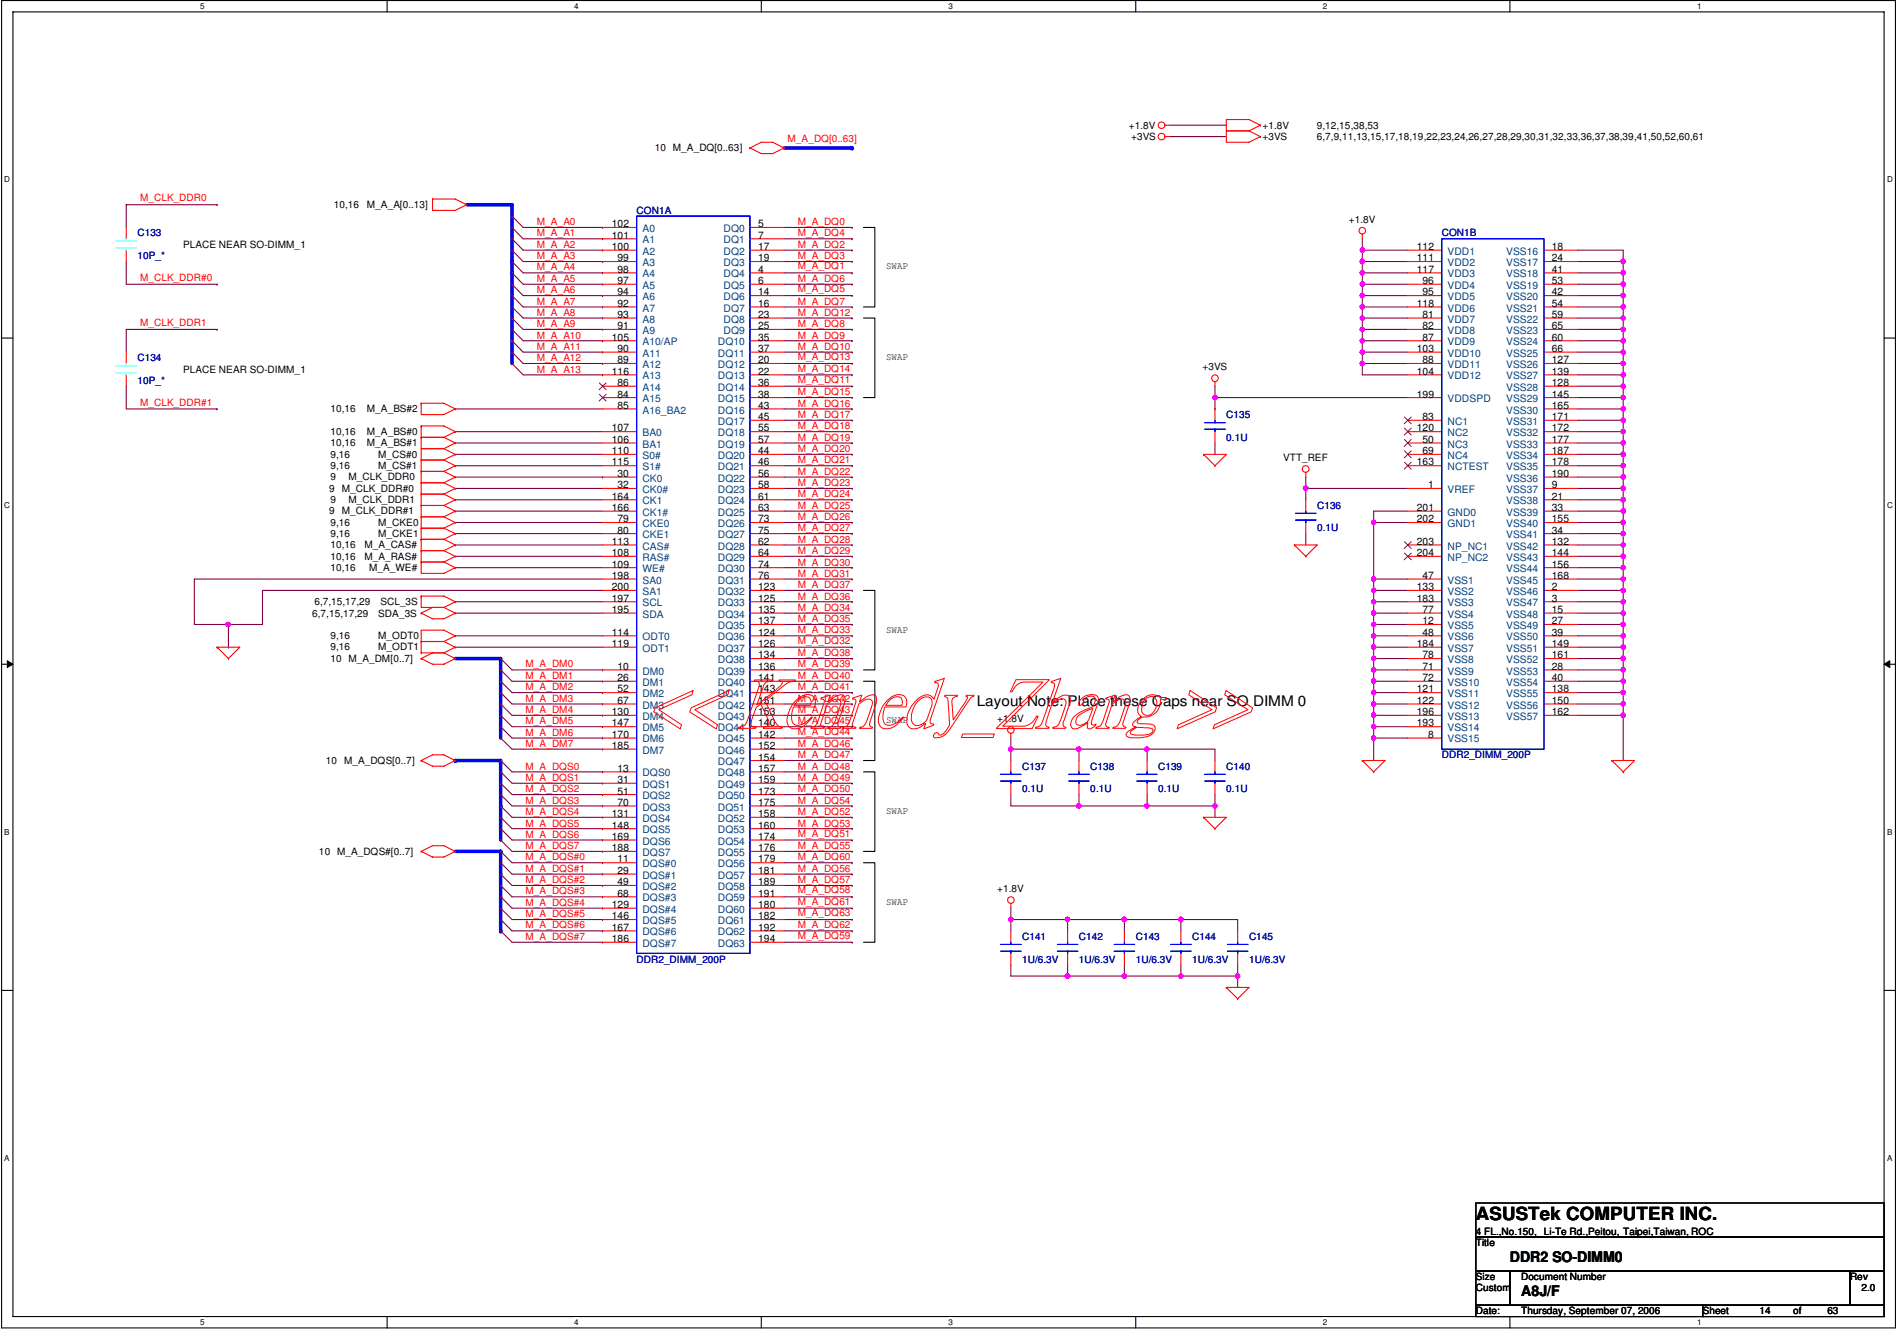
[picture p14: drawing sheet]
<svg xmlns="http://www.w3.org/2000/svg" width="297mm" height="210mm" viewBox="0 0 297 210" stroke-linecap="round" stroke-linejoin="round" font-family="sans-serif">
<defs><g id="words">
<text font-size="2.8" x="231.1" y="191">ASUSTek COMPUTER INC.</text>
<g font-size="2.3">
<text x="152.9" y="110.5">Layout Note: Place these Caps near SO DIMM 0</text>
<text x="236.4" y="197.6">DDR2 SO-DIMM0</text>
<text x="238.2" y="202.9">A8J/F</text>
</g>
<g font-size="1.6">
<text x="102.5" y="23.7">10 M_A_DQ[0..63]</text>
<text x="176.8" y="20.2">+1.8V</text>
<text x="177.1" y="21.9">+3VS</text>
<text x="197.7" y="20.2">+1.8V</text>
<text x="197.7" y="21.9">+3VS</text>
<text x="206.2" y="20.2">9,12,15,38,53</text>
<text x="206.2" y="21.9">6,7,9,11,13,15,17,18,19,22,23,24,26,27,28,29,30,31,32,33,36,37,38,39,41,50,52,60,61</text>
<text x="52.3" y="32.6">10,16</text>
<text x="57.4" y="32.6">M_A_A[0..13]</text>
<text x="95.8" y="35.6">102</text>
<text x="118.7" y="35.6">5</text>
<text x="211.2" y="34.9">+1.8V</text>
<text x="28.7" y="38.8">PLACE NEAR SO-DIMM_1</text>
<text x="95.8" y="37.3">101</text>
<text x="95.8" y="39.1">100</text>
<text x="96.7" y="40.9">99</text>
<text x="118.7" y="37.3">7</text>
<text x="118.7" y="39.1">17</text>
<text x="118.7" y="40.9">19</text>
<text x="221.9" y="39.1">112</text>
<text x="221.9" y="40.9">111</text>
<text x="243" y="39.1">18</text>
<text x="243" y="40.9">24</text>
<text x="96.7" y="42.7">98</text>
<text x="96.7" y="44.4">97</text>
<text x="96.7" y="46.2">94</text>
<text x="118.7" y="42.7">4</text>
<text x="118.7" y="44.4">6</text>
<text x="118.7" y="46.2">14</text>
<text x="138.8" y="42.2">SWAP</text>
<text x="221.9" y="42.7">117</text>
<text x="222.8" y="44.4">96</text>
<text x="222.8" y="46.2">95</text>
<text x="243" y="42.7">41</text>
<text x="243" y="44.4">53</text>
<text x="243" y="46.2">42</text>
<text x="95.8" y="53.3">105</text>
<text x="96.7" y="48">92</text>
<text x="96.7" y="49.8">93</text>
<text x="96.7" y="51.6">91</text>
<text x="118.7" y="48">16</text>
<text x="118.7" y="49.8">23</text>
<text x="118.7" y="51.6">25</text>
<text x="118.7" y="53.3">35</text>
<text x="221.9" y="48">118</text>
<text x="222.8" y="49.8">81</text>
<text x="222.8" y="51.6">82</text>
<text x="222.8" y="53.3">87</text>
<text x="243" y="48">54</text>
<text x="243" y="49.8">59</text>
<text x="243" y="51.6">65</text>
<text x="243" y="53.3">60</text>
<text x="28.7" y="58.3">PLACE NEAR SO-DIMM_1</text>
<text x="95.8" y="58.7">116</text>
<text x="96.7" y="55.1">90</text>
<text x="96.7" y="56.9">89</text>
<text x="118.7" y="55.1">37</text>
<text x="118.7" y="56.9">20</text>
<text x="118.7" y="58.7">22</text>
<text x="138.8" y="56.4">SWAP</text>
<text x="188.3" y="58">+3VS</text>
<text x="221.9" y="55.1">103</text>
<text x="221.9" y="58.7">104</text>
<text x="222.8" y="56.9">88</text>
<text x="243" y="55.1">66</text>
<text x="243" y="56.9">127</text>
<text x="243" y="58.7">139</text>
<text x="51.7" y="64.6">10,16</text>
<text x="57.4" y="64.6">M_A_BS#2</text>
<text x="96.7" y="60.5">86</text>
<text x="96.7" y="62.2">84</text>
<text x="96.7" y="64">85</text>
<text x="118.7" y="60.5">36</text>
<text x="118.7" y="62.2">38</text>
<text x="118.7" y="64">43</text>
<text x="118.7" y="65.8">45</text>
<text x="221.9" y="62.2">199</text>
<text x="222.8" y="65.8">83</text>
<text x="243" y="60.5">128</text>
<text x="243" y="62.2">145</text>
<text x="243" y="64">165</text>
<text x="243" y="65.8">171</text>
<text x="51.7" y="71.6">9,16</text>
<text x="51.7" y="68.1">10,16</text>
<text x="51.7" y="69.8">10,16</text>
<text x="57.4" y="68.1">M_A_BS#0</text>
<text x="57.4" y="69.8">M_A_BS#1</text>
<text x="59.2" y="71.6">M_CS#0</text>
<text x="95.8" y="67.5">107</text>
<text x="95.8" y="69.3">106</text>
<text x="95.8" y="71.1">110</text>
<text x="118.7" y="67.5">55</text>
<text x="118.7" y="69.3">57</text>
<text x="118.7" y="71.1">44</text>
<text x="221.9" y="67.5">120</text>
<text x="222.8" y="69.3">50</text>
<text x="222.8" y="71.1">69</text>
<text x="243" y="67.5">172</text>
<text x="243" y="69.3">177</text>
<text x="243" y="71.1">187</text>
<text x="51.6" y="77">9 M_CLK_DDR#0</text>
<text x="51.7" y="75.2">9</text>
<text x="51.7" y="73.4">9,16</text>
<text x="54.6" y="75.2">M_CLK_DDR0</text>
<text x="59.2" y="73.4">M_CS#1</text>
<text x="95.8" y="72.9">115</text>
<text x="96.7" y="74.6">30</text>
<text x="96.7" y="76.4">32</text>
<text x="118.7" y="72.9">46</text>
<text x="118.7" y="74.6">56</text>
<text x="118.7" y="76.4">58</text>
<text x="200.9" y="72.2">VTT_REF</text>
<text x="221.9" y="72.9">163</text>
<text x="223.6" y="76.4">1</text>
<text x="243" y="72.9">178</text>
<text x="243" y="74.6">190</text>
<text x="243" y="76.4">9</text>
<text x="51.6" y="80.5">9 M_CLK_DDR#1</text>
<text x="51.7" y="78.7">9</text>
<text x="51.7" y="82.3">9,16</text>
<text x="54.6" y="78.7">M_CLK_DDR1</text>
<text x="59.2" y="82.3">M_CKE0</text>
<text x="95.8" y="78.2">164</text>
<text x="95.8" y="80">166</text>
<text x="96.7" y="81.7">79</text>
<text x="96.7" y="83.5">80</text>
<text x="118.7" y="78.2">61</text>
<text x="118.7" y="80">63</text>
<text x="118.7" y="81.7">73</text>
<text x="118.7" y="83.5">75</text>
<text x="221.9" y="80">201</text>
<text x="221.9" y="81.7">202</text>
<text x="243" y="78.2">21</text>
<text x="243" y="80">33</text>
<text x="243" y="81.7">155</text>
<text x="243" y="83.5">34</text>
<text x="51.7" y="85.9">10,16</text>
<text x="51.7" y="84.1">9,16</text>
<text x="51.7" y="87.6">10,16</text>
<text x="51.7" y="89.4">10,16</text>
<text x="57.1" y="85.9">M_A_CAS#</text>
<text x="57.1" y="87.6">M_A_RAS#</text>
<text x="57.8" y="89.4">M_A_WE#</text>
<text x="59.2" y="84.1">M_CKE1</text>
<text x="95.8" y="85.3">113</text>
<text x="95.8" y="87.1">108</text>
<text x="95.8" y="88.9">109</text>
<text x="118.7" y="85.3">62</text>
<text x="118.7" y="87.1">64</text>
<text x="118.7" y="88.9">74</text>
<text x="221.9" y="85.3">203</text>
<text x="221.9" y="87.1">204</text>
<text x="243" y="85.3">132</text>
<text x="243" y="87.1">144</text>
<text x="243" y="88.9">156</text>
<text x="49.2" y="94.7">6,7,15,17,29</text>
<text x="59.6" y="94.7">SCL_3S</text>
<text x="95.8" y="90.6">198</text>
<text x="95.8" y="92.4">200</text>
<text x="95.8" y="94.2">197</text>
<text x="95.8" y="96">195</text>
<text x="118.7" y="90.6">76</text>
<text x="118.7" y="92.4">123</text>
<text x="118.7" y="94.2">125</text>
<text x="118.7" y="96">135</text>
<text x="221.9" y="92.4">133</text>
<text x="221.9" y="94.2">183</text>
<text x="222.8" y="90.6">47</text>
<text x="222.8" y="96">77</text>
<text x="243" y="90.6">168</text>
<text x="243" y="92.4">2</text>
<text x="243" y="94.2">3</text>
<text x="243" y="96">15</text>
<text x="48.9" y="96.5">6,7,15,17,29</text>
<text x="51.7" y="101.8">9,16</text>
<text x="51.7" y="100">9,16</text>
<text x="59.2" y="96.5">SDA_3S</text>
<text x="59.2" y="101.8">M_ODT1</text>
<text x="59.2" y="100">M_ODT0</text>
<text x="95.8" y="99.5">114</text>
<text x="95.8" y="101.3">119</text>
<text x="118.7" y="97.7">137</text>
<text x="118.7" y="99.5">124</text>
<text x="118.7" y="101.3">126</text>
<text x="138.8" y="99">SWAP</text>
<text x="221.9" y="101.3">184</text>
<text x="222.8" y="97.7">12</text>
<text x="222.8" y="99.5">48</text>
<text x="243" y="97.7">27</text>
<text x="243" y="99.5">39</text>
<text x="243" y="101.3">149</text>
<text x="51.7" y="103.6">10 M_A_DM[0..7]</text>
<text x="96.7" y="104.8">10</text>
<text x="96.7" y="106.6">26</text>
<text x="118.7" y="103">134</text>
<text x="118.7" y="104.8">136</text>
<text x="118.7" y="106.6">141</text>
<text x="222.8" y="103">78</text>
<text x="222.8" y="104.8">71</text>
<text x="222.8" y="106.6">72</text>
<text x="243" y="103">161</text>
<text x="243" y="104.8">28</text>
<text x="243" y="106.6">40</text>
<text x="95.8" y="111.9">130</text>
<text x="95.8" y="113.7">147</text>
<text x="96.7" y="108.4">52</text>
<text x="96.7" y="110.2">67</text>
<text x="118.7" y="108.4">143</text>
<text x="118.7" y="110.2">151</text>
<text x="118.7" y="111.9">153</text>
<text x="118.7" y="113.7">140</text>
<text x="138.8" y="113.2">SWAP</text>
<text x="156.2" y="113">+1.8V</text>
<text x="221.9" y="108.4">121</text>
<text x="221.9" y="110.2">122</text>
<text x="221.9" y="111.9">196</text>
<text x="221.9" y="113.7">193</text>
<text x="243" y="108.4">138</text>
<text x="243" y="110.2">150</text>
<text x="243" y="111.9">162</text>
<text x="51" y="119.6">10</text>
<text x="53.9" y="119.6">M_A_DQS[0..7]</text>
<text x="95.8" y="115.5">170</text>
<text x="95.8" y="117.3">185</text>
<text x="118.7" y="115.5">142</text>
<text x="118.7" y="117.3">152</text>
<text x="118.7" y="119">154</text>
<text x="223.6" y="115.5">8</text>
<text x="96.7" y="120.8">13</text>
<text x="96.7" y="122.6">31</text>
<text x="96.7" y="124.4">51</text>
<text x="118.7" y="120.8">157</text>
<text x="118.7" y="122.6">159</text>
<text x="118.7" y="124.4">173</text>
<text x="95.8" y="127.9">131</text>
<text x="95.8" y="129.7">148</text>
<text x="95.8" y="131.5">169</text>
<text x="96.7" y="126.2">70</text>
<text x="118.7" y="126.2">175</text>
<text x="118.7" y="127.9">158</text>
<text x="118.7" y="129.7">160</text>
<text x="118.7" y="131.5">174</text>
<text x="138.8" y="127.4">SWAP</text>
<text x="49.9" y="133.8">10 M_A_DQS#[0..7]</text>
<text x="95.8" y="133.2">188</text>
<text x="96.7" y="135">11</text>
<text x="96.7" y="136.8">29</text>
<text x="118.7" y="133.2">176</text>
<text x="118.7" y="135">179</text>
<text x="118.7" y="136.8">181</text>
<text x="95.8" y="142.1">129</text>
<text x="95.8" y="143.9">146</text>
<text x="96.7" y="138.6">49</text>
<text x="96.7" y="140.3">68</text>
<text x="118.7" y="138.6">189</text>
<text x="118.7" y="140.3">191</text>
<text x="118.7" y="142.1">180</text>
<text x="118.7" y="143.9">182</text>
<text x="138.8" y="141.6">SWAP</text>
<text x="156.2" y="139.7">+1.8V</text>
<text x="95.8" y="145.7">167</text>
<text x="95.8" y="147.4">186</text>
<text x="118.7" y="145.7">192</text>
<text x="118.7" y="147.4">194</text>
<text x="231.1" y="195.1">Title</text>
<text x="231.1" y="193.3">4 FL.,No.150, Li-Te Rd.,Peitou, Taipei,Taiwan, ROC</text>
<text x="231.1" y="200.4">Size</text>
<text x="231.1" y="202.1">Custom</text>
<text x="238.2" y="200.4">Document Number</text>
<text x="289.7" y="200.4">Rev</text>
<text x="291.5" y="202.1">2.0</text>
<text x="231.1" y="205.7">Date:</text>
<text x="238.2" y="205.7">Thursday, September 07, 2006</text>
<text x="266.6" y="205.7">Sheet</text>
<text x="275.5" y="205.7">14</text>
<text x="280.8" y="205.7">of</text>
<text x="286.2" y="205.7">63</text>
</g>
<g font-size="1.6" fill="#f00">
<text x="123.3" y="22.3">M_A_DQ[0..63]</text>
<text x="21.9" y="31.5">M_CLK_DDR0</text>
<text x="84.1" y="35.2">M_A_A0</text>
<text x="124.9" y="35.2">M_A_DQ0</text>
<text x="84.1" y="37">M_A_A1</text>
<text x="84.1" y="38.8">M_A_A2</text>
<text x="84.1" y="40.6">M_A_A3</text>
<text x="124.9" y="38.8">M_A_DQ2</text>
<text x="124.9" y="40.6">M_A_DQ3</text>
<text x="124.9" y="37">M_A_DQ4</text>
<text x="21.9" y="43.9">M_CLK_DDR#0</text>
<text x="84.1" y="42.3">M_A_A4</text>
<text x="84.1" y="44.1">M_A_A5</text>
<text x="84.1" y="45.9">M_A_A6</text>
<text x="84.1" y="47.7">M_A_A7</text>
<text x="124.9" y="47.7">M_A_DQ7</text>
<text x="124.9" y="44.1">M_A_DQ6</text>
<text x="124.9" y="42.2">M_A_DQ1</text>
<text x="124.9" y="45.7">M_A_DQ5</text>
<text x="21.9" y="51.1">M_CLK_DDR1</text>
<text x="84.1" y="49.4">M_A_A8</text>
<text x="84.1" y="51.2">M_A_A9</text>
<text x="84.1" y="53">M_A_A10</text>
<text x="124.9" y="51.2">M_A_DQ8</text>
<text x="124.9" y="53">M_A_DQ9</text>
<text x="124.9" y="49.4">M_A_DQ12</text>
<text x="84.1" y="54.8">M_A_A11</text>
<text x="84.1" y="56.6">M_A_A12</text>
<text x="84.1" y="58.3">M_A_A13</text>
<text x="124.9" y="54.8">M_A_DQ10</text>
<text x="124.9" y="58.2">M_A_DQ14</text>
<text x="124.9" y="59.9">M_A_DQ11</text>
<text x="124.9" y="56.4">M_A_DQ13</text>
<text x="21.9" y="63.5">M_CLK_DDR#1</text>
<text x="124.9" y="63.7">M_A_DQ16</text>
<text x="124.9" y="65.4">M_A_DQ17</text>
<text x="124.9" y="61.9">M_A_DQ15</text>
<text x="124.9" y="67.2">M_A_DQ18</text>
<text x="124.9" y="69">M_A_DQ19</text>
<text x="124.9" y="70.7">M_A_DQ20</text>
<text x="124.9" y="72.5">M_A_DQ21</text>
<text x="124.9" y="74.3">M_A_DQ22</text>
<text x="124.9" y="76.1">M_A_DQ23</text>
<text x="124.9" y="77.9">M_A_DQ24</text>
<text x="124.9" y="79.6">M_A_DQ25</text>
<text x="124.9" y="81.4">M_A_DQ26</text>
<text x="124.9" y="83.2">M_A_DQ27</text>
<text x="124.9" y="85">M_A_DQ28</text>
<text x="124.9" y="86.7">M_A_DQ29</text>
<text x="124.9" y="88.5">M_A_DQ30</text>
<text x="124.9" y="90.3">M_A_DQ31</text>
<text x="124.9" y="95.6">M_A_DQ34</text>
<text x="124.9" y="92.1">M_A_DQ37</text>
<text x="124.9" y="93.9">M_A_DQ36</text>
<text x="124.9" y="97.4">M_A_DQ35</text>
<text x="124.9" y="100.8">M_A_DQ32</text>
<text x="124.9" y="99">M_A_DQ33</text>
<text x="82.3" y="104.5">M_A_DM0</text>
<text x="82.3" y="106.3">M_A_DM1</text>
<text x="124.9" y="106.3">M_A_DQ40</text>
<text x="124.9" y="102.7">M_A_DQ38</text>
<text x="124.9" y="104.5">M_A_DQ39</text>
<text x="82.3" y="108">M_A_DM2</text>
<text x="82.3" y="109.8">M_A_DM3</text>
<text x="82.3" y="111.6">M_A_DM4</text>
<text x="82.3" y="113.4">M_A_DM5</text>
<text x="124.9" y="108">M_A_DQ41</text>
<text x="124.9" y="109.8">M_A_DQ42</text>
<text x="124.9" y="111.6">M_A_DQ43</text>
<text x="124.9" y="113.4">M_A_DQ45</text>
<text x="82.3" y="115.1">M_A_DM6</text>
<text x="82.3" y="116.9">M_A_DM7</text>
<text x="124.9" y="115">M_A_DQ44</text>
<text x="124.9" y="116.9">M_A_DQ46</text>
<text x="124.9" y="118.7">M_A_DQ47</text>
<text x="82.3" y="120.5">M_A_DQS0</text>
<text x="82.3" y="122.3">M_A_DQS1</text>
<text x="82.3" y="124">M_A_DQS2</text>
<text x="82.3" y="125.8">M_A_DQS3</text>
<text x="124.9" y="124">M_A_DQ50</text>
<text x="124.9" y="120.5">M_A_DQ48</text>
<text x="124.9" y="125.8">M_A_DQ54</text>
<text x="124.9" y="122.3">M_A_DQ49</text>
<text x="82.3" y="127.6">M_A_DQS4</text>
<text x="82.3" y="129.4">M_A_DQS5</text>
<text x="82.3" y="131.1">M_A_DQS6</text>
<text x="124.9" y="131">M_A_DQ51</text>
<text x="124.9" y="127.6">M_A_DQ52</text>
<text x="124.9" y="129.4">M_A_DQ53</text>
<text x="82.3" y="132.9">M_A_DQS7</text>
<text x="82.3" y="134.7">M_A_DQS#0</text>
<text x="82.3" y="136.4">M_A_DQS#1</text>
<text x="124.9" y="134.7">M_A_DQ60</text>
<text x="124.9" y="136.4">M_A_DQ56</text>
<text x="124.9" y="132.9">M_A_DQ55</text>
<text x="82.3" y="138.2">M_A_DQS#2</text>
<text x="82.3" y="140">M_A_DQS#3</text>
<text x="82.3" y="141.8">M_A_DQS#4</text>
<text x="82.3" y="143.6">M_A_DQS#5</text>
<text x="124.9" y="141.6">M_A_DQ61</text>
<text x="124.9" y="143.4">M_A_DQ63</text>
<text x="124.9" y="139.8">M_A_DQ58</text>
<text x="124.9" y="138.2">M_A_DQ57</text>
<text x="82.3" y="145.3">M_A_DQS#6</text>
<text x="82.3" y="147.1">M_A_DQS#7</text>
<text x="124.9" y="145.3">M_A_DQ62</text>
<text x="124.9" y="146.9">M_A_DQ59</text>
</g>
<g font-size="1.6" fill="#000080">
<text x="99.7" y="33.4">CON1A</text>
<text x="21.5" y="37">C133</text>
<text x="21.5" y="40.6">10P_*</text>
<text x="225.8" y="37">CON1B</text>
<text x="21.5" y="56.6">C134</text>
<text x="21.5" y="60.1">10P_*</text>
<text x="192" y="65.4">C135</text>
<text x="192" y="69">0.1U</text>
<text x="206.2" y="79.6">C136</text>
<text x="206.2" y="83.2">0.1U</text>
<text x="225.8" y="118.7">DDR2_DIMM_200P</text>
<text x="160.1" y="120.5">C137</text>
<text x="160.1" y="124">0.1U</text>
<text x="170.7" y="120.5">C138</text>
<text x="170.7" y="124">0.1U</text>
<text x="181.4" y="120.5">C139</text>
<text x="181.4" y="124">0.1U</text>
<text x="192" y="120.5">C140</text>
<text x="192" y="124">0.1U</text>
<text x="160.1" y="147.1">C141</text>
<text x="168.9" y="147.1">C142</text>
<text x="177.8" y="147.1">C143</text>
<text x="186.7" y="147.1">C144</text>
<text x="195.6" y="147.1">C145</text>
<text x="99.7" y="150.7">DDR2_DIMM_200P</text>
<text x="160.1" y="150.7">1U/6.3V</text>
<text x="168.9" y="150.7">1U/6.3V</text>
<text x="177.8" y="150.7">1U/6.3V</text>
<text x="186.7" y="150.7">1U/6.3V</text>
<text x="195.6" y="150.7">1U/6.3V</text>
</g>
<g font-size="1.6" fill="#004080">
<text x="100.6" y="36.3">A0</text>
<text x="100.6" y="38.1">A1</text>
<text x="100.6" y="39.9">A2</text>
<text x="100.6" y="41.7">A3</text>
<text x="113.3" y="36.3">DQ0</text>
<text x="113.3" y="38.1">DQ1</text>
<text x="113.3" y="39.9">DQ2</text>
<text x="113.3" y="41.7">DQ3</text>
<text x="226.6" y="39.9">VDD1</text>
<text x="226.6" y="41.7">VDD2</text>
<text x="235.8" y="39.9">VSS16</text>
<text x="235.8" y="41.7">VSS17</text>
<text x="100.6" y="43.4">A4</text>
<text x="100.6" y="45.2">A5</text>
<text x="100.6" y="47">A6</text>
<text x="113.3" y="43.4">DQ4</text>
<text x="113.3" y="45.2">DQ5</text>
<text x="113.3" y="47">DQ6</text>
<text x="226.6" y="43.4">VDD3</text>
<text x="226.6" y="45.2">VDD4</text>
<text x="226.6" y="47">VDD5</text>
<text x="235.8" y="43.4">VSS18</text>
<text x="235.8" y="45.2">VSS19</text>
<text x="235.8" y="47">VSS20</text>
<text x="100.6" y="48.8">A7</text>
<text x="100.6" y="50.5">A8</text>
<text x="100.6" y="52.3">A9</text>
<text x="113.3" y="48.8">DQ7</text>
<text x="113.3" y="50.5">DQ8</text>
<text x="113.3" y="52.3">DQ9</text>
<text x="226.6" y="48.8">VDD6</text>
<text x="226.6" y="50.5">VDD7</text>
<text x="226.6" y="52.3">VDD8</text>
<text x="235.8" y="48.8">VSS21</text>
<text x="235.8" y="50.5">VSS22</text>
<text x="235.8" y="52.3">VSS23</text>
<text x="100.6" y="54.1">A10/AP</text>
<text x="100.6" y="55.8">A11</text>
<text x="100.6" y="57.6">A12</text>
<text x="100.6" y="59.4">A13</text>
<text x="112.4" y="54.1">DQ10</text>
<text x="112.4" y="55.8">DQ11</text>
<text x="112.4" y="57.6">DQ12</text>
<text x="112.4" y="59.4">DQ13</text>
<text x="226.6" y="54.1">VDD9</text>
<text x="226.6" y="55.8">VDD10</text>
<text x="226.6" y="57.6">VDD11</text>
<text x="226.6" y="59.4">VDD12</text>
<text x="235.8" y="54.1">VSS24</text>
<text x="235.8" y="55.8">VSS25</text>
<text x="235.8" y="57.6">VSS26</text>
<text x="235.8" y="59.4">VSS27</text>
<text x="100.6" y="61.2">A14</text>
<text x="100.6" y="62.9">A15</text>
<text x="100.6" y="64.7">A16_BA2</text>
<text x="112.4" y="61.2">DQ14</text>
<text x="112.4" y="62.9">DQ15</text>
<text x="112.4" y="64.7">DQ16</text>
<text x="226.6" y="62.9">VDDSPD</text>
<text x="235.8" y="61.2">VSS28</text>
<text x="235.8" y="62.9">VSS29</text>
<text x="235.8" y="64.7">VSS30</text>
<text x="100.6" y="68.3">BA0</text>
<text x="100.6" y="70.1">BA1</text>
<text x="100.6" y="71.8">S0#</text>
<text x="112.4" y="66.5">DQ17</text>
<text x="112.4" y="68.3">DQ18</text>
<text x="112.4" y="70.1">DQ19</text>
<text x="112.4" y="71.8">DQ20</text>
<text x="226.6" y="66.5">NC1</text>
<text x="226.6" y="68.3">NC2</text>
<text x="226.6" y="70.1">NC3</text>
<text x="226.6" y="71.8">NC4</text>
<text x="235.8" y="66.5">VSS31</text>
<text x="235.8" y="68.3">VSS32</text>
<text x="235.8" y="70.1">VSS33</text>
<text x="235.8" y="71.8">VSS34</text>
<text x="100.6" y="73.6">S1#</text>
<text x="100.6" y="75.4">CK0</text>
<text x="100.6" y="77.2">CK0#</text>
<text x="112.4" y="73.6">DQ21</text>
<text x="112.4" y="75.4">DQ22</text>
<text x="112.4" y="77.2">DQ23</text>
<text x="226.6" y="73.6">NCTEST</text>
<text x="226.6" y="77.2">VREF</text>
<text x="235.8" y="73.6">VSS35</text>
<text x="235.8" y="75.4">VSS36</text>
<text x="235.8" y="77.2">VSS37</text>
<text x="100.6" y="79">CK1</text>
<text x="100.6" y="80.7">CK1#</text>
<text x="100.6" y="82.5">CKE0</text>
<text x="112.4" y="79">DQ24</text>
<text x="112.4" y="80.7">DQ25</text>
<text x="112.4" y="82.5">DQ26</text>
<text x="226.6" y="80.7">GND0</text>
<text x="226.6" y="82.5">GND1</text>
<text x="235.8" y="79">VSS38</text>
<text x="235.8" y="80.7">VSS39</text>
<text x="235.8" y="82.5">VSS40</text>
<text x="100.6" y="84.2">CKE1</text>
<text x="100.6" y="86">CAS#</text>
<text x="100.6" y="87.8">RAS#</text>
<text x="100.6" y="89.6">WE#</text>
<text x="112.4" y="84.2">DQ27</text>
<text x="112.4" y="86">DQ28</text>
<text x="112.4" y="87.8">DQ29</text>
<text x="112.4" y="89.6">DQ30</text>
<text x="226.6" y="86">NP_NC1</text>
<text x="226.6" y="87.8">NP_NC2</text>
<text x="235.8" y="84.2">VSS41</text>
<text x="235.8" y="86">VSS42</text>
<text x="235.8" y="87.8">VSS43</text>
<text x="235.8" y="89.6">VSS44</text>
<text x="100.6" y="91.4">SA0</text>
<text x="100.6" y="93.1">SA1</text>
<text x="100.6" y="94.9">SCL</text>
<text x="112.4" y="91.4">DQ31</text>
<text x="112.4" y="93.1">DQ32</text>
<text x="112.4" y="94.9">DQ33</text>
<text x="226.6" y="91.4">VSS1</text>
<text x="226.6" y="93.1">VSS2</text>
<text x="226.6" y="94.9">VSS3</text>
<text x="235.8" y="91.4">VSS45</text>
<text x="235.8" y="93.1">VSS46</text>
<text x="235.8" y="94.9">VSS47</text>
<text x="100.6" y="96.7">SDA</text>
<text x="100.6" y="100.2">ODT0</text>
<text x="112.4" y="96.7">DQ34</text>
<text x="112.4" y="98.5">DQ35</text>
<text x="112.4" y="100.2">DQ36</text>
<text x="226.6" y="96.7">VSS4</text>
<text x="226.6" y="98.5">VSS5</text>
<text x="226.6" y="100.2">VSS6</text>
<text x="235.8" y="96.7">VSS48</text>
<text x="235.8" y="98.5">VSS49</text>
<text x="235.8" y="100.2">VSS50</text>
<text x="100.6" y="102">ODT1</text>
<text x="100.6" y="105.6">DM0</text>
<text x="100.6" y="107.4">DM1</text>
<text x="112.4" y="102">DQ37</text>
<text x="112.4" y="103.8">DQ38</text>
<text x="112.4" y="105.6">DQ39</text>
<text x="112.4" y="107.4">DQ40</text>
<text x="226.6" y="102">VSS7</text>
<text x="226.6" y="103.8">VSS8</text>
<text x="226.6" y="105.6">VSS9</text>
<text x="226.6" y="107.4">VSS10</text>
<text x="235.8" y="102">VSS51</text>
<text x="235.8" y="103.8">VSS52</text>
<text x="235.8" y="105.6">VSS53</text>
<text x="235.8" y="107.4">VSS54</text>
<text x="100.6" y="109.1">DM2</text>
<text x="100.6" y="110.9">DM3</text>
<text x="100.6" y="112.7">DM4</text>
<text x="112.4" y="109.1">DQ41</text>
<text x="112.4" y="110.9">DQ42</text>
<text x="112.4" y="112.7">DQ43</text>
<text x="226.6" y="109.1">VSS11</text>
<text x="226.6" y="110.9">VSS12</text>
<text x="226.6" y="112.7">VSS13</text>
<text x="235.8" y="109.1">VSS55</text>
<text x="235.8" y="110.9">VSS56</text>
<text x="235.8" y="112.7">VSS57</text>
<text x="100.6" y="114.5">DM5</text>
<text x="100.6" y="116.2">DM6</text>
<text x="100.6" y="118">DM7</text>
<text x="112.4" y="114.5">DQ44</text>
<text x="112.4" y="116.2">DQ45</text>
<text x="112.4" y="118">DQ46</text>
<text x="112.4" y="119.8">DQ47</text>
<text x="226.6" y="114.5">VSS14</text>
<text x="226.6" y="116.2">VSS15</text>
<text x="100.6" y="121.5">DQS0</text>
<text x="100.6" y="123.3">DQS1</text>
<text x="100.6" y="125.1">DQS2</text>
<text x="112.4" y="121.5">DQ48</text>
<text x="112.4" y="123.3">DQ49</text>
<text x="112.4" y="125.1">DQ50</text>
<text x="100.6" y="126.9">DQS3</text>
<text x="100.6" y="128.7">DQS4</text>
<text x="100.6" y="130.4">DQS5</text>
<text x="112.4" y="126.9">DQ51</text>
<text x="112.4" y="128.7">DQ52</text>
<text x="112.4" y="130.4">DQ53</text>
<text x="100.6" y="132.2">DQS6</text>
<text x="100.6" y="134">DQS7</text>
<text x="100.6" y="135.8">DQS#0</text>
<text x="100.6" y="137.5">DQS#1</text>
<text x="112.4" y="132.2">DQ54</text>
<text x="112.4" y="134">DQ55</text>
<text x="112.4" y="135.8">DQ56</text>
<text x="112.4" y="137.5">DQ57</text>
<text x="100.6" y="139.3">DQS#2</text>
<text x="100.6" y="141.1">DQS#3</text>
<text x="100.6" y="142.9">DQS#4</text>
<text x="112.4" y="139.3">DQ58</text>
<text x="112.4" y="141.1">DQ59</text>
<text x="112.4" y="142.9">DQ60</text>
<text x="100.6" y="144.7">DQS#5</text>
<text x="100.6" y="146.4">DQS#6</text>
<text x="100.6" y="148.2">DQS#7</text>
<text x="112.4" y="144.7">DQ61</text>
<text x="112.4" y="146.4">DQ62</text>
<text x="112.4" y="148.2">DQ63</text>
</g>
<g font-size="1.3">
<text x="31.3" y="1.4">5</text>
<text x="89.9" y="1.4">4</text>
<text x="148.5" y="1.4">3</text>
<text x="207.1" y="1.4">2</text>
<text x="265.7" y="1.4">1</text>
<text x=".7" y="28.5">D</text>
<text x="295.5" y="28.5">D</text>
<text x=".7" y="79.6">C</text>
<text x="295.5" y="79.6">C</text>
<text x=".7" y="130.6">B</text>
<text x="295.5" y="130.6">B</text>
<text x=".7" y="181.7">A</text>
<text x="295.5" y="181.7">A</text>
<text x="31.3" y="207.4">5</text>
<text x="89.9" y="207.4">4</text>
<text x="148.5" y="207.4">3</text>
<text x="207.1" y="207.4">2</text>
<text x="265.7" y="207.4">1</text>
</g>
</g></defs>
<path d="M.3 .1h296.5v207.8h-296.5zM2 1.9h293v204.2h-293z" fill="none" stroke="#000" stroke-width=".17"/>
<g fill="#fff">
<path d="M31.3 .3h.7v1.4h-.7z"/>
<path d="M31.3 206.2h.7v1.5h-.7z"/>
</g>
<path d="M60.6 .1v1.8M60.6 206.1v1.8" fill="none" stroke="#000" stroke-width=".17"/>
<g fill="#fff">
<path d="M89.9 .3h.7v1.4h-.7z"/>
<path d="M89.9 206.2h.7v1.5h-.7z"/>
</g>
<path d="M119.2 .1v1.8M119.2 206.1v1.8" fill="none" stroke="#000" stroke-width=".17"/>
<g fill="#fff">
<path d="M148.5 .3h.7v1.4h-.7z"/>
<path d="M148.5 206.2h.7v1.5h-.7z"/>
</g>
<path d="M177.8 .1v1.8M177.8 206.1v1.8" fill="none" stroke="#000" stroke-width=".17"/>
<g fill="#fff">
<path d="M207.1 .3h.8v1.4h-.8z"/>
<path d="M207.1 206.2h.8v1.5h-.8z"/>
</g>
<path d="M236.4 .1v1.8M236.4 206.1v1.8" fill="none" stroke="#000" stroke-width=".17"/>
<g fill="#fff">
<path d="M265.7 .3h.7v1.4h-.7z"/>
<path d="M265.7 206.2h.7v1.5h-.7z"/>
<path d="M.7 27.3h.9v1.5h-.9z"/>
<path d="M295.4 27.3h1v1.5h-1z"/>
<path d="M.7 78.4h.9v1.5h-.9z"/>
<path d="M295.4 78.4h1v1.5h-1z"/>
</g>
<path d="M.3 52.9h1.7M295 52.9h1.8" fill="none" stroke="#000" stroke-width=".17"/>
<g fill="#fff">
<path d="M.7 129.5h.9v1.4h-.9z"/>
<path d="M295.4 129.5h.9v1.4h-.9z"/>
</g>
<path d="M.3 104h1.7M295 104h1.8" fill="none" stroke="#000" stroke-width=".17"/>
<path d="M1.1 103.4l.9 .6-.9 .5zM295 104l.9-.6v1.1z" fill="#000"/>
<path d="M1.1 103.4l.9 .6-.9 .5zM295 104l.9-.6v1.1z" fill="none" stroke="#000" stroke-width=".16"/>
<g fill="#fff">
<path d="M.6 180.5h1v1.5h-1z"/>
<path d="M295.4 180.5h.9v1.5h-.9z"/>
</g>
<path d="M.3 155h1.7M295 155h1.8" fill="none" stroke="#000" stroke-width=".17"/>
<g fill="none" stroke="#800040" stroke-width=".17">
<path d="M213.3 39.2h7.1M213.3 40.9h7.1M213.3 48h7.1M213.3 55.1h7.1M213.3 42.7h7.1M213.3 44.5h7.1M213.3 46.3h7.1M213.3 49.8h7.1M213.3 51.6h7.1M213.3 53.3h7.1M213.3 56.9h7.1M213.3 58.7h7.1"/>
<path d="M247.1 40.9h7.1M247.1 48h7.1M247.1 55.1h7.1M190.2 62.2h30.2M247.1 65.8h7.1M247.1 74.7h7.1M215.1 81.8h.1M215.1 90.6h5.3M215.1 99.5h5.3M215.1 80v1.8M247.1 87.1h7.1M247.1 90.6h7.1"/>
<path d="M215.1 101.3h5.3M215.1 103.1h5.3M215.1 113.7h5.3M247.1 101.3h7.1M247.1 108.4h7.1"/>
</g>
<circle cx="215.1" cy="81.8" r=".35" fill="#f0f"/>
<circle cx="215.1" cy="81.8" r=".35" fill="none" stroke="#f0f" stroke-width=".17"/>
<path d="M213.3 56.9h.1M213.3 55.1v1.8" fill="none" stroke="#800040" stroke-width=".17"/>
<circle cx="213.3" cy="56.9" r=".34" fill="#f0f"/>
<circle cx="213.3" cy="56.9" r=".34" fill="none" stroke="#f0f" stroke-width=".17"/>
<path d="M254.2 46.3h.1M254.2 44.5v1.8" fill="none" stroke="#800040" stroke-width=".17"/>
<circle cx="254.2" cy="46.2" r=".35" fill="#f0f"/>
<circle cx="254.2" cy="46.2" r=".35" fill="none" stroke="#f0f" stroke-width=".17"/>
<path d="M254.2 51.6h.1M254.2 49.8v1.8" fill="none" stroke="#800040" stroke-width=".17"/>
<circle cx="254.2" cy="51.6" r=".34" fill="#f0f"/>
<circle cx="254.2" cy="51.6" r=".34" fill="none" stroke="#f0f" stroke-width=".17"/>
<path d="M254.2 58.7h.1M254.2 56.9v1.8" fill="none" stroke="#800040" stroke-width=".17"/>
<circle cx="254.2" cy="58.7" r=".34" fill="#f0f"/>
<circle cx="254.2" cy="58.7" r=".34" fill="none" stroke="#f0f" stroke-width=".17"/>
<path d="M254.2 62.2h.1M254.2 60.5v1.7" fill="none" stroke="#800040" stroke-width=".17"/>
<circle cx="254.2" cy="62.2" r=".34" fill="#f0f"/>
<circle cx="254.2" cy="62.2" r=".34" fill="none" stroke="#f0f" stroke-width=".17"/>
<path d="M254.2 69.3h.1M254.2 67.6v1.7" fill="none" stroke="#800040" stroke-width=".17"/>
<circle cx="254.2" cy="69.3" r=".35" fill="#f0f"/>
<circle cx="254.2" cy="69.3" r=".35" fill="none" stroke="#f0f" stroke-width=".17"/>
<path d="M254.2 72.9h.1M254.2 71.1v1.8" fill="none" stroke="#800040" stroke-width=".17"/>
<circle cx="254.2" cy="72.9" r=".35" fill="#f0f"/>
<circle cx="254.2" cy="72.9" r=".35" fill="none" stroke="#f0f" stroke-width=".17"/>
<path d="M254.2 78.2h.1M254.2 76.5v1.7" fill="none" stroke="#800040" stroke-width=".17"/>
<circle cx="254.2" cy="78.2" r=".35" fill="#f0f"/>
<circle cx="254.2" cy="78.2" r=".35" fill="none" stroke="#f0f" stroke-width=".17"/>
<path d="M254.2 81.8h.1M254.2 80v1.8" fill="none" stroke="#800040" stroke-width=".17"/>
<circle cx="254.2" cy="81.8" r=".35" fill="#f0f"/>
<circle cx="254.2" cy="81.8" r=".35" fill="none" stroke="#f0f" stroke-width=".17"/>
<path d="M254.2 85.3h.1M254.2 83.5v1.8" fill="none" stroke="#800040" stroke-width=".17"/>
<circle cx="254.2" cy="85.3" r=".34" fill="#f0f"/>
<circle cx="254.2" cy="85.3" r=".34" fill="none" stroke="#f0f" stroke-width=".17"/>
<path d="M254.2 94.2h.1M254.2 92.4v1.8" fill="none" stroke="#800040" stroke-width=".17"/>
<circle cx="254.2" cy="94.2" r=".34" fill="#f0f"/>
<circle cx="254.2" cy="94.2" r=".34" fill="none" stroke="#f0f" stroke-width=".17"/>
<path d="M254.2 96v1.7M254.2 106.6h.1M254.2 104.9v1.7" fill="none" stroke="#800040" stroke-width=".17"/>
<circle cx="254.2" cy="106.6" r=".35" fill="#f0f"/>
<circle cx="254.2" cy="106.6" r=".35" fill="none" stroke="#f0f" stroke-width=".17"/>
<path d="M215.1 96h.1M215.1 94.2v1.8M254.2 112v7" fill="none" stroke="#800040" stroke-width=".17"/>
<circle cx="215.1" cy="96" r=".34" fill="#f0f"/>
<circle cx="215.1" cy="96" r=".34" fill="none" stroke="#f0f" stroke-width=".17"/>
<path d="M215.1 106.6h.1M215.1 104.9v1.7" fill="none" stroke="#800040" stroke-width=".17"/>
<circle cx="215.1" cy="106.6" r=".35" fill="#f0f"/>
<circle cx="215.1" cy="106.6" r=".35" fill="none" stroke="#f0f" stroke-width=".17"/>
<path d="M213.3 39.2h.1M213.3 37.4v1.8M215.1 115.5v3.5" fill="none" stroke="#800040" stroke-width=".17"/>
<circle cx="213.3" cy="39.1" r=".35" fill="#f0f"/>
<circle cx="213.3" cy="39.1" r=".35" fill="none" stroke="#f0f" stroke-width=".17"/>
<path d="M213.3 42.7h.1M213.3 40.9v1.8" fill="none" stroke="#800040" stroke-width=".17"/>
<circle cx="213.3" cy="42.7" r=".35" fill="#f0f"/>
<circle cx="213.3" cy="42.7" r=".35" fill="none" stroke="#f0f" stroke-width=".17"/>
<path d="M213.3 44.5h.1M213.3 42.7v1.8" fill="none" stroke="#800040" stroke-width=".17"/>
<circle cx="213.3" cy="44.5" r=".35" fill="#f0f"/>
<circle cx="213.3" cy="44.5" r=".35" fill="none" stroke="#f0f" stroke-width=".17"/>
<path d="M213.3 46.3h.1M213.3 44.5v1.8" fill="none" stroke="#800040" stroke-width=".17"/>
<circle cx="213.3" cy="46.2" r=".35" fill="#f0f"/>
<circle cx="213.3" cy="46.2" r=".35" fill="none" stroke="#f0f" stroke-width=".17"/>
<path d="M213.3 48h.1M213.3 46.3v1.7" fill="none" stroke="#800040" stroke-width=".17"/>
<circle cx="213.3" cy="48" r=".35" fill="#f0f"/>
<circle cx="213.3" cy="48" r=".35" fill="none" stroke="#f0f" stroke-width=".17"/>
<path d="M179.6 117.3h.1M179.6 117.3v1.7M190.2 117.3h-21.3v1.7M168.9 124.4v1.8" fill="none" stroke="#800040" stroke-width=".17"/>
<circle cx="179.6" cy="117.3" r=".34" fill="#f0f"/>
<circle cx="179.6" cy="117.3" r=".34" fill="none" stroke="#f0f" stroke-width=".17"/>
<path d="M190.2 64h.1M190.2 62.2v1.8M190.2 69.3v1.8M204.5 83.5v1.8M190.2 117.3v1.7M179.6 124.4v1.8" fill="none" stroke="#800040" stroke-width=".17"/>
<circle cx="190.2" cy="62.2" r=".34" fill="#f0f"/>
<circle cx="190.2" cy="62.2" r=".34" fill="none" stroke="#f0f" stroke-width=".17"/>
<g fill="none" stroke="#800040" stroke-width=".17">
<path d="M81.9 35.6h12.5M81.9 37.4h12.5M81.9 39.2h12.5M94.4 35.6h.1M94.4 37.4h.1M94.4 39.2h.1M81.9 48h12.5M81.9 40.9h12.5M81.9 42.7h12.5M81.9 44.5h12.5M81.9 46.3h12.5M81.9 49.8h12.5"/>
<path d="M81.9 51.6h12.5M81.9 53.3h12.5M81.9 55.1h12.5M81.9 56.9h12.5M81.9 58.7h12.5M94.4 40.9h.1M94.4 42.7h.1M94.4 44.5h.1M94.4 46.3h.1M94.4 48h.1M94.4 49.8h.1M94.4 51.6h.1"/>
<path d="M94.4 53.3h.1M94.4 55.1h.1M94.4 56.9h.1M94.4 58.7h.1M122.8 48h10.6M133.4 48h.1M122.8 64h10.6M122.8 65.8h10.6M122.8 67.6h10.6M122.8 69.3h10.6M122.8 71.1h10.6M122.8 72.9h10.6"/>
<path d="M122.8 74.7h10.6M122.8 76.5h10.6M122.8 78.2h10.6M133.4 64h.1M133.4 65.8h.1M133.4 67.6h.1M133.4 69.3h.1M133.4 71.1h.1M133.4 72.9h.1M133.4 74.7h.1M133.4 76.5h.1M133.4 78.2h.1"/>
<path d="M190.2 60.5v1.7M122.8 80h10.6M122.8 81.8h10.6M122.8 83.5h10.6M122.8 85.3h10.6M122.8 87.1h10.6M122.8 88.9h10.6M122.8 90.6h10.6M133.4 80h.1M133.4 81.8h.1M133.4 83.5h.1M133.4 85.3h.1"/>
<path d="M133.4 87.1h.1M133.4 88.9h.1M133.4 90.6h.1M80.2 106.6h14.2M80.2 108.4h14.2M80.2 110.2h14.2M80.2 112h14.2M80.2 113.7h14.2M80.2 115.5h14.2M80.2 117.3h14.2M80.2 104.9h14.2M94.4 104.9h.1"/>
<path d="M94.4 106.6h.1M94.4 108.4h.1M94.4 110.2h.1M94.4 112h.1M94.4 113.7h.1M94.4 115.5h.1M94.4 117.3h.1M122.8 106.6h10.6M122.8 108.4h10.6M122.8 110.2h10.6M122.8 112h10.6M122.8 113.7h10.6"/>
<path d="M122.8 115.5h10.6M122.8 117.3h10.6M122.8 119h10.6M133.4 106.6h.1M133.4 108.4h.1M133.4 110.2h.1M133.4 112h.1M133.4 113.7h.1M133.4 115.5h.1M133.4 117.3h.1M133.4 119h.1M80.2 120.8h14.2"/>
<path d="M80.2 122.6h14.2M80.2 124.4h14.2M80.2 126.2h14.2M80.2 127.9h14.2M80.2 129.7h14.2M80.2 131.5h14.2M80.2 133.3h14.2M80.2 135h14.2M80.2 136.8h14.2M80.2 138.6h14.2M94.4 120.8h.1M94.4 122.6h.1"/>
<path d="M94.4 124.4h.1M94.4 126.2h.1M94.4 127.9h.1M94.4 129.7h.1M94.4 131.5h.1M94.4 133.3h.1M94.4 135h.1M94.4 136.8h.1M94.4 138.6h.1M80.2 140.4h14.2M80.2 142.2h14.2M80.2 143.9h14.2"/>
<path d="M80.2 145.7h14.2M80.2 147.5h14.2M94.4 140.4h.1M94.4 142.2h.1M94.4 143.9h.1M94.4 145.7h.1M94.4 147.5h.1M184.9 143.9h.1M184.9 143.9h-8.8v1.8M193.8 151v1.8"/>
</g>
<path d="M73.1 32h7.1M71.3 133.3h7.1M78.4 133.3h.1M78.4 133.3v3.5" fill="none" stroke="#00f" stroke-width=".55"/>
<circle cx="184.9" cy="143.9" r=".35" fill="#f0f"/>
<circle cx="184.9" cy="143.9" r=".35" fill="none" stroke="#f0f" stroke-width=".17"/>
<path d="M176.1 143.9h.1M176.1 151v1.8M176.1 143.9h-8.9v1.8M184.9 145.7v-1.8h8.9v1.8" fill="none" stroke="#800040" stroke-width=".17"/>
<circle cx="176" cy="143.9" r=".36" fill="#f0f"/>
<circle cx="176" cy="143.9" r=".36" fill="none" stroke="#f0f" stroke-width=".17"/>
<path d="M158.3 143.9h8.9M167.2 143.9h.1" fill="none" stroke="#800040" stroke-width=".17"/>
<circle cx="158.3" cy="143.9" r=".35" fill="#f0f"/>
<circle cx="158.3" cy="143.9" r=".35" fill="none" stroke="#f0f" stroke-width=".17"/>
<circle cx="167.1" cy="143.9" r=".36" fill="#f0f"/>
<circle cx="167.1" cy="143.9" r=".36" fill="none" stroke="#f0f" stroke-width=".17"/>
<g fill="none" stroke="#800040" stroke-width=".17">
<path d="M34 32h.1M34 32h-14.2v3.6M213.3 39.2v1.7M19.8 40.9v3.6h14.2M34 51.6h.1M34 44.5h.1M34 51.6h-14.2v3.5M213.3 40.9h.1M19.8 60.5v3.5h14.2M34 64h.1M71.3 64h23.1M71.3 67.6h23.1"/>
<path d="M71.3 69.3h23.1M71.3 71.1h23.1M71.3 72.9h23.1M71.3 76.5h23.1M71.3 78.2h23.1M30.4 90.6v7.1M41.1 92.4h53.3M71.3 80h23.1M71.3 81.8h23.1M71.3 83.5h23.1M71.3 85.3h23.1M71.3 87.1h23.1"/>
<path d="M71.3 88.9h23.1M71.3 94.2h23.1M71.3 96h23.1M71.3 99.5h23.1M71.3 101.3h23.1M158.3 151v1.8"/>
</g>
<circle cx="213.3" cy="40.9" r=".35" fill="#f0f"/>
<circle cx="213.3" cy="40.9" r=".35" fill="none" stroke="#f0f" stroke-width=".17"/>
<path d="M213.3 49.8h.1M213.3 48v1.8" fill="none" stroke="#800040" stroke-width=".17"/>
<circle cx="213.3" cy="49.8" r=".34" fill="#f0f"/>
<circle cx="213.3" cy="49.8" r=".34" fill="none" stroke="#f0f" stroke-width=".17"/>
<path d="M213.3 51.6h.1M213.3 49.8v1.8" fill="none" stroke="#800040" stroke-width=".17"/>
<circle cx="213.3" cy="51.6" r=".34" fill="#f0f"/>
<circle cx="213.3" cy="51.6" r=".34" fill="none" stroke="#f0f" stroke-width=".17"/>
<path d="M213.3 53.3h.1M213.3 51.6v1.7" fill="none" stroke="#800040" stroke-width=".17"/>
<circle cx="213.3" cy="53.3" r=".34" fill="#f0f"/>
<circle cx="213.3" cy="53.3" r=".34" fill="none" stroke="#f0f" stroke-width=".17"/>
<path d="M213.3 55.1h.1M213.3 53.3v1.8" fill="none" stroke="#800040" stroke-width=".17"/>
<circle cx="213.3" cy="55.1" r=".34" fill="#f0f"/>
<circle cx="213.3" cy="55.1" r=".34" fill="none" stroke="#f0f" stroke-width=".17"/>
<path d="M213.3 56.9v1.8M215.1 110.2h.1M215.1 108.4v1.8" fill="none" stroke="#800040" stroke-width=".17"/>
<circle cx="215.1" cy="110.2" r=".35" fill="#f0f"/>
<circle cx="215.1" cy="110.2" r=".35" fill="none" stroke="#f0f" stroke-width=".17"/>
<path d="M158.3 117.3h10.6M168.9 117.3h.1" fill="none" stroke="#800040" stroke-width=".17"/>
<circle cx="158.3" cy="117.3" r=".34" fill="#f0f"/>
<circle cx="158.3" cy="117.3" r=".34" fill="none" stroke="#f0f" stroke-width=".17"/>
<circle cx="168.9" cy="117.3" r=".35" fill="#f0f"/>
<circle cx="168.9" cy="117.3" r=".35" fill="none" stroke="#f0f" stroke-width=".17"/>
<path d="M71.3 119h.1M71.3 103.1h7.1M71.3 119h7.1" fill="none" stroke="#00f" stroke-width=".55"/>
<path d="M204.5 76.5h.1M204.5 74.7v1.8" fill="none" stroke="#800040" stroke-width=".17"/>
<circle cx="204.4" cy="76.4" r=".36" fill="#f0f"/>
<circle cx="204.4" cy="76.4" r=".36" fill="none" stroke="#f0f" stroke-width=".17"/>
<path d="M204.5 76.5v1.7M215.1 106.6h5.3M254.2 104.9h.1M254.2 103.1v1.8" fill="none" stroke="#800040" stroke-width=".17"/>
<circle cx="254.2" cy="104.8" r=".35" fill="#f0f"/>
<circle cx="254.2" cy="104.8" r=".35" fill="none" stroke="#f0f" stroke-width=".17"/>
<path d="M254.2 65.8h.1M254.2 64v1.8" fill="none" stroke="#800040" stroke-width=".17"/>
<circle cx="254.2" cy="65.8" r=".34" fill="#f0f"/>
<circle cx="254.2" cy="65.8" r=".34" fill="none" stroke="#f0f" stroke-width=".17"/>
<path d="M254.2 110.2h.1M254.2 108.4v1.8" fill="none" stroke="#800040" stroke-width=".17"/>
<circle cx="254.2" cy="110.2" r=".35" fill="#f0f"/>
<circle cx="254.2" cy="110.2" r=".35" fill="none" stroke="#f0f" stroke-width=".17"/>
<path d="M167.2 152.8h8.9M176.1 152.8h.1" fill="none" stroke="#800040" stroke-width=".17"/>
<circle cx="167.2" cy="152.8" r=".35" fill="#f0f"/>
<circle cx="167.2" cy="152.8" r=".35" fill="none" stroke="#f0f" stroke-width=".17"/>
<circle cx="176" cy="152.8" r=".35" fill="#f0f"/>
<circle cx="176" cy="152.8" r=".35" fill="none" stroke="#f0f" stroke-width=".17"/>
<path d="M176.1 152.8h8.8M184.9 152.8h.1" fill="none" stroke="#800040" stroke-width=".17"/>
<circle cx="184.9" cy="152.8" r=".34" fill="#f0f"/>
<circle cx="184.9" cy="152.8" r=".34" fill="none" stroke="#f0f" stroke-width=".17"/>
<path d="M254.2 42.7h.1M254.2 40.9v1.8" fill="none" stroke="#800040" stroke-width=".17"/>
<circle cx="254.2" cy="42.7" r=".35" fill="#f0f"/>
<circle cx="254.2" cy="42.7" r=".35" fill="none" stroke="#f0f" stroke-width=".17"/>
<path d="M254.2 39.2v1.7M254.2 40.9h.1M247.1 64h7.1M215.1 104.9h5.3" fill="none" stroke="#800040" stroke-width=".17"/>
<circle cx="254.2" cy="40.9" r=".35" fill="#f0f"/>
<circle cx="254.2" cy="40.9" r=".35" fill="none" stroke="#f0f" stroke-width=".17"/>
<path d="M215.1 99.5h.1M215.1 81.8h5.3M215.1 97.7v1.8M247.1 99.5h7.1" fill="none" stroke="#800040" stroke-width=".17"/>
<circle cx="215.1" cy="99.5" r=".34" fill="#f0f"/>
<circle cx="215.1" cy="99.5" r=".34" fill="none" stroke="#f0f" stroke-width=".17"/>
<path d="M247.1 72.9h7.1M254.2 99.5v1.8M254.2 101.3h.1" fill="none" stroke="#800040" stroke-width=".17"/>
<circle cx="254.2" cy="101.3" r=".35" fill="#f0f"/>
<circle cx="254.2" cy="101.3" r=".35" fill="none" stroke="#f0f" stroke-width=".17"/>
<path d="M254.2 55.1h.1M254.2 53.3v1.8M215.1 112h5.3" fill="none" stroke="#800040" stroke-width=".17"/>
<circle cx="254.2" cy="55.1" r=".34" fill="#f0f"/>
<circle cx="254.2" cy="55.1" r=".34" fill="none" stroke="#f0f" stroke-width=".17"/>
<path d="M247.1 97.7h7.1M254.2 97.7h.1" fill="none" stroke="#800040" stroke-width=".17"/>
<circle cx="254.2" cy="97.7" r=".34" fill="#f0f"/>
<circle cx="254.2" cy="97.7" r=".34" fill="none" stroke="#f0f" stroke-width=".17"/>
<path d="M247.1 46.3h7.1M254.2 87.1h.1M254.2 85.3v1.8" fill="none" stroke="#800040" stroke-width=".17"/>
<circle cx="254.2" cy="87.1" r=".34" fill="#f0f"/>
<circle cx="254.2" cy="87.1" r=".34" fill="none" stroke="#f0f" stroke-width=".17"/>
<path d="M254.2 48h.1M254.2 46.3v1.7" fill="none" stroke="#800040" stroke-width=".17"/>
<circle cx="254.2" cy="48" r=".35" fill="#f0f"/>
<circle cx="254.2" cy="48" r=".35" fill="none" stroke="#f0f" stroke-width=".17"/>
<path d="M254.2 90.6h.1M254.2 88.9v1.7" fill="none" stroke="#800040" stroke-width=".17"/>
<circle cx="254.2" cy="90.6" r=".34" fill="#f0f"/>
<circle cx="254.2" cy="90.6" r=".34" fill="none" stroke="#f0f" stroke-width=".17"/>
<path d="M215.1 112h.1M215.1 110.2v1.8" fill="none" stroke="#800040" stroke-width=".17"/>
<circle cx="215.1" cy="111.9" r=".35" fill="#f0f"/>
<circle cx="215.1" cy="111.9" r=".35" fill="none" stroke="#f0f" stroke-width=".17"/>
<path d="M215.1 99.5v1.8M215.1 101.3h.1" fill="none" stroke="#800040" stroke-width=".17"/>
<circle cx="215.1" cy="101.3" r=".35" fill="#f0f"/>
<circle cx="215.1" cy="101.3" r=".35" fill="none" stroke="#f0f" stroke-width=".17"/>
<path d="M247.1 62.2h7.1M215.1 92.4h.1M215.1 97.7h5.3M215.1 90.6v1.8M247.1 80h7.1M247.1 85.3h7.1" fill="none" stroke="#800040" stroke-width=".17"/>
<circle cx="215.1" cy="92.4" r=".34" fill="#f0f"/>
<circle cx="215.1" cy="92.4" r=".34" fill="none" stroke="#f0f" stroke-width=".17"/>
<path d="M254.2 74.7h.1M254.2 72.9v1.8M179.6 126.2h10.6v1.7" fill="none" stroke="#800040" stroke-width=".17"/>
<circle cx="254.2" cy="74.7" r=".35" fill="#f0f"/>
<circle cx="254.2" cy="74.7" r=".35" fill="none" stroke="#f0f" stroke-width=".17"/>
<path d="M254.2 71.1h.1M254.2 69.3v1.8" fill="none" stroke="#800040" stroke-width=".17"/>
<circle cx="254.2" cy="71.1" r=".35" fill="#f0f"/>
<circle cx="254.2" cy="71.1" r=".35" fill="none" stroke="#f0f" stroke-width=".17"/>
<path d="M247.1 112h7.1M254.2 112h.1" fill="none" stroke="#800040" stroke-width=".17"/>
<circle cx="254.2" cy="111.9" r=".35" fill="#f0f"/>
<circle cx="254.2" cy="111.9" r=".35" fill="none" stroke="#f0f" stroke-width=".17"/>
<path d="M254.2 101.3v1.8M254.2 110.2v1.8M167.2 152.8h.1M167.2 151v1.8" fill="none" stroke="#800040" stroke-width=".17"/>
<circle cx="167.2" cy="152.8" r=".35" fill="#f0f"/>
<circle cx="167.2" cy="152.8" r=".35" fill="none" stroke="#f0f" stroke-width=".17"/>
<path d="M254.2 108.4h.1M254.2 106.6v1.8" fill="none" stroke="#800040" stroke-width=".17"/>
<circle cx="254.2" cy="108.4" r=".35" fill="#f0f"/>
<circle cx="254.2" cy="108.4" r=".35" fill="none" stroke="#f0f" stroke-width=".17"/>
<path d="M215.1 108.4h.1M215.1 106.6v1.8" fill="none" stroke="#800040" stroke-width=".17"/>
<circle cx="215.1" cy="108.4" r=".35" fill="#f0f"/>
<circle cx="215.1" cy="108.4" r=".35" fill="none" stroke="#f0f" stroke-width=".17"/>
<path d="M247.1 53.3h7.1M254.2 64h.1M254.2 62.2v1.8M247.1 94.2h7.1M247.1 88.9h7.1" fill="none" stroke="#800040" stroke-width=".17"/>
<circle cx="254.2" cy="64" r=".34" fill="#f0f"/>
<circle cx="254.2" cy="64" r=".34" fill="none" stroke="#f0f" stroke-width=".17"/>
<path d="M247.1 71.1h7.1M254.2 67.6h.1M254.2 65.8v1.8" fill="none" stroke="#800040" stroke-width=".17"/>
<circle cx="254.2" cy="67.5" r=".35" fill="#f0f"/>
<circle cx="254.2" cy="67.5" r=".35" fill="none" stroke="#f0f" stroke-width=".17"/>
<path d="M247.1 39.2h7.1M247.1 58.7h7.1M247.1 44.5h7.1M215.1 94.2h5.3M247.1 96h7.1M215.1 113.7h.1M215.1 112v1.7" fill="none" stroke="#800040" stroke-width=".17"/>
<circle cx="215.1" cy="113.7" r=".35" fill="#f0f"/>
<circle cx="215.1" cy="113.7" r=".35" fill="none" stroke="#f0f" stroke-width=".17"/>
<path d="M247.1 78.2h7.1v1.8M247.1 60.5h7.1M215.1 96h5.3M254.2 80h.1M215.1 110.2h5.3M184.9 151v1.8" fill="none" stroke="#800040" stroke-width=".17"/>
<circle cx="254.2" cy="80" r=".35" fill="#f0f"/>
<circle cx="254.2" cy="80" r=".35" fill="none" stroke="#f0f" stroke-width=".17"/>
<path d="M247.1 83.5h7.1M254.2 83.5h.1M254.2 81.8v1.7" fill="none" stroke="#800040" stroke-width=".17"/>
<circle cx="254.2" cy="83.5" r=".34" fill="#f0f"/>
<circle cx="254.2" cy="83.5" r=".34" fill="none" stroke="#f0f" stroke-width=".17"/>
<path d="M158.3 126.2h10.6M168.9 126.2h.1" fill="none" stroke="#800040" stroke-width=".17"/>
<circle cx="168.9" cy="126.1" r=".35" fill="#f0f"/>
<circle cx="168.9" cy="126.1" r=".35" fill="none" stroke="#f0f" stroke-width=".17"/>
<path d="M254.2 76.5h.1M254.2 74.7v1.8" fill="none" stroke="#800040" stroke-width=".17"/>
<circle cx="254.2" cy="76.4" r=".35" fill="#f0f"/>
<circle cx="254.2" cy="76.4" r=".35" fill="none" stroke="#f0f" stroke-width=".17"/>
<path d="M247.1 106.6h7.1M190.2 126.2h.1M190.2 124.4v1.8" fill="none" stroke="#800040" stroke-width=".17"/>
<circle cx="190.2" cy="126.1" r=".34" fill="#f0f"/>
<circle cx="190.2" cy="126.1" r=".34" fill="none" stroke="#f0f" stroke-width=".17"/>
<path d="M254.2 44.5h.1M254.2 42.7v1.8" fill="none" stroke="#800040" stroke-width=".17"/>
<circle cx="254.2" cy="44.5" r=".35" fill="#f0f"/>
<circle cx="254.2" cy="44.5" r=".35" fill="none" stroke="#f0f" stroke-width=".17"/>
<path d="M247.1 67.6h7.1M247.1 92.4h7.1M215.1 115.5h.1M215.1 113.7v1.8M247.1 110.2h7.1" fill="none" stroke="#800040" stroke-width=".17"/>
<circle cx="215.1" cy="115.5" r=".35" fill="#f0f"/>
<circle cx="215.1" cy="115.5" r=".35" fill="none" stroke="#f0f" stroke-width=".17"/>
<path d="M247.1 69.3h7.1M247.1 103.1h7.1M254.2 103.1h.1" fill="none" stroke="#800040" stroke-width=".17"/>
<circle cx="254.2" cy="103.1" r=".35" fill="#f0f"/>
<circle cx="254.2" cy="103.1" r=".35" fill="none" stroke="#f0f" stroke-width=".17"/>
<path d="M215.1 103.1h.1M215.1 101.3v1.8" fill="none" stroke="#800040" stroke-width=".17"/>
<circle cx="215.1" cy="103.1" r=".35" fill="#f0f"/>
<circle cx="215.1" cy="103.1" r=".35" fill="none" stroke="#f0f" stroke-width=".17"/>
<path d="M247.1 56.9h7.1M254.2 58.7v1.8M254.2 60.5h.1M215.1 92.4h5.3" fill="none" stroke="#800040" stroke-width=".17"/>
<circle cx="254.2" cy="60.4" r=".34" fill="#f0f"/>
<circle cx="254.2" cy="60.4" r=".34" fill="none" stroke="#f0f" stroke-width=".17"/>
<path d="M254.2 56.9h.1M254.2 55.1v1.8" fill="none" stroke="#800040" stroke-width=".17"/>
<circle cx="254.2" cy="56.9" r=".34" fill="#f0f"/>
<circle cx="254.2" cy="56.9" r=".34" fill="none" stroke="#f0f" stroke-width=".17"/>
<path d="M254.2 96h.1M254.2 94.2v1.8" fill="none" stroke="#800040" stroke-width=".17"/>
<circle cx="254.2" cy="96" r=".34" fill="#f0f"/>
<circle cx="254.2" cy="96" r=".34" fill="none" stroke="#f0f" stroke-width=".17"/>
<path d="M254.2 99.5h.1M254.2 97.7v1.8" fill="none" stroke="#800040" stroke-width=".17"/>
<circle cx="254.2" cy="99.5" r=".34" fill="#f0f"/>
<circle cx="254.2" cy="99.5" r=".34" fill="none" stroke="#f0f" stroke-width=".17"/>
<path d="M215.1 80h5.3M254.2 88.9h.1M254.2 87.1v1.8" fill="none" stroke="#800040" stroke-width=".17"/>
<circle cx="254.2" cy="88.9" r=".34" fill="#f0f"/>
<circle cx="254.2" cy="88.9" r=".34" fill="none" stroke="#f0f" stroke-width=".17"/>
<path d="M247.1 76.5h7.1M254.2 92.4h.1M254.2 90.6v1.8" fill="none" stroke="#800040" stroke-width=".17"/>
<circle cx="254.2" cy="92.4" r=".34" fill="#f0f"/>
<circle cx="254.2" cy="92.4" r=".34" fill="none" stroke="#f0f" stroke-width=".17"/>
<path d="M215.1 108.4h5.3M168.9 126.2h10.7M179.6 126.2h.1" fill="none" stroke="#800040" stroke-width=".17"/>
<circle cx="179.6" cy="126.1" r=".34" fill="#f0f"/>
<circle cx="179.6" cy="126.1" r=".34" fill="none" stroke="#f0f" stroke-width=".17"/>
<path d="M247.1 51.6h7.1v1.7M247.1 49.8h7.1M254.2 53.3h.1M158.3 124.4v1.8M193.8 152.8v1.8" fill="none" stroke="#800040" stroke-width=".17"/>
<circle cx="254.2" cy="53.3" r=".34" fill="#f0f"/>
<circle cx="254.2" cy="53.3" r=".34" fill="none" stroke="#f0f" stroke-width=".17"/>
<path d="M215.1 94.2h.1M215.1 92.4v1.8" fill="none" stroke="#800040" stroke-width=".17"/>
<circle cx="215.1" cy="94.2" r=".34" fill="#f0f"/>
<circle cx="215.1" cy="94.2" r=".34" fill="none" stroke="#f0f" stroke-width=".17"/>
<path d="M215.1 97.7h.1M215.1 96v1.7" fill="none" stroke="#800040" stroke-width=".17"/>
<circle cx="215.1" cy="97.7" r=".34" fill="#f0f"/>
<circle cx="215.1" cy="97.7" r=".34" fill="none" stroke="#f0f" stroke-width=".17"/>
<path d="M247.1 42.7h7.1M254.2 49.8h.1M254.2 48v1.8M247.1 81.8h7.1M215.1 115.5h5.3" fill="none" stroke="#800040" stroke-width=".17"/>
<circle cx="254.2" cy="49.8" r=".34" fill="#f0f"/>
<circle cx="254.2" cy="49.8" r=".34" fill="none" stroke="#f0f" stroke-width=".17"/>
<path d="M215.1 90.6h.1M215.1 81.8v8.8" fill="none" stroke="#800040" stroke-width=".17"/>
<circle cx="215.1" cy="90.6" r=".34" fill="#f0f"/>
<circle cx="215.1" cy="90.6" r=".34" fill="none" stroke="#f0f" stroke-width=".17"/>
<path d="M247.1 104.9h7.1M184.9 152.8h8.9M193.8 152.8h.1" fill="none" stroke="#800040" stroke-width=".17"/>
<circle cx="193.8" cy="152.8" r=".34" fill="#f0f"/>
<circle cx="193.8" cy="152.8" r=".34" fill="none" stroke="#f0f" stroke-width=".17"/>
<path d="M215.1 104.9h.1M215.1 103.1v1.8M158.3 152.8h8.9" fill="none" stroke="#800040" stroke-width=".17"/>
<circle cx="215.1" cy="104.8" r=".35" fill="#f0f"/>
<circle cx="215.1" cy="104.8" r=".35" fill="none" stroke="#f0f" stroke-width=".17"/>
<path d="M41.1 97.7h-5.3v3.6M35.8 101.3h.1" fill="none" stroke="#800040" stroke-width=".17"/>
<circle cx="35.8" cy="97.7" r=".35" fill="#f0f"/>
<circle cx="35.8" cy="97.7" r=".35" fill="none" stroke="#f0f" stroke-width=".17"/>
<g fill="none" stroke="#800040" stroke-width=".17">
<path d="M183.1 19.6h8.9M80.2 33.8h.1M80.2 35.6h.1M80.2 37.4h.1M80.2 39.2h.1M80.2 33.8l1.7 1.8M80.2 35.6l1.7 1.8M80.2 37.4l1.7 1.8M80.2 39.2l1.7 1.7M122.8 39.2h10.6M122.8 35.6h10.6M122.8 37.4h10.6"/>
<path d="M133.4 39.2h.1M133.4 35.6h.1M133.4 37.4h.1M183.1 21.4h8.9M80.2 40.9h.1M80.2 42.7h.1M80.2 44.5h.1M80.2 46.3h.1M80.2 48h.1M80.2 49.8h.1M80.2 51.6h.1M80.2 53.3h.1"/>
<path d="M80.2 55.1h.1M80.2 56.9h.1M80.2 40.9l1.7 1.8M80.2 42.7l1.7 1.8M80.2 44.5l1.7 1.8M80.2 46.3l1.7 1.7M80.2 48l1.7 1.8M80.2 49.8l1.7 1.8M80.2 51.6l1.7 1.7M80.2 53.3l1.7 1.8M80.2 55.1l1.7 1.8M80.2 56.9l1.7 1.8"/>
<path d="M122.8 44.5h10.6M122.8 42.7h10.6M122.8 46.3h10.6M122.8 40.9h10.6M122.8 51.6h10.6M122.8 53.3h10.6M122.8 55.1h10.6M122.8 58.7h10.6M122.8 49.8h10.6M122.8 56.9h10.6M133.4 44.5h.1M133.4 42.7h.1"/>
<path d="M133.4 46.3h.1M133.4 40.9h.1M133.4 51.6h.1M133.4 53.3h.1M133.4 55.1h.1M133.4 58.7h.1M133.4 49.8h.1M133.4 56.9h.1M71.3 74.7h23.1M94.4 74.7h.1M122.8 60.5h10.6M122.8 62.2h10.6"/>
<path d="M133.4 60.5h.1M133.4 62.2h.1M204.5 76.5h15.9M30.4 97.7h5.4M30.4 90.6h64M35.8 97.7h.1M41.1 92.4v5.3M122.8 97.7h10.6M122.8 96h10.6M122.8 92.4h10.6M122.8 99.5h10.6M122.8 94.2h10.6"/>
<path d="M133.4 97.7h.1M133.4 96h.1M133.4 92.4h.1M133.4 99.5h.1M133.4 94.2h.1M78.4 103.1h.1M78.4 104.9h.1M78.4 106.6h.1M78.4 108.4h.1M78.4 110.2h.1M78.4 112h.1M78.4 113.7h.1"/>
<path d="M78.4 115.5h.1M78.4 119h.1M78.4 103.1l1.8 1.8M78.4 104.9l1.8 1.7M78.4 106.6l1.8 1.8M78.4 108.4l1.8 1.8M78.4 110.2l1.8 1.8M78.4 112l1.8 1.7M78.4 113.7l1.8 1.8M78.4 115.5l1.8 1.8M78.4 119l1.8 1.8M122.8 103.1h10.6"/>
<path d="M122.8 104.9h10.6M122.8 101.3h10.6M133.4 103.1h.1M133.4 104.9h.1M133.4 101.3h.1M158.3 115.5v3.5M78.4 120.8h.1M78.4 122.6h.1M78.4 124.4h.1M78.4 126.2h.1M78.4 127.9h.1M78.4 129.7h.1"/>
<path d="M78.4 131.5h.1M78.4 133.3h.1M78.4 135h.1M78.4 136.8h.1M78.4 138.6h.1M78.4 120.8l1.8 1.8M78.4 122.6l1.8 1.8M78.4 124.4l1.8 1.8M78.4 126.2l1.8 1.7M78.4 127.9l1.8 1.8M78.4 129.7l1.8 1.8M78.4 131.5l1.8 1.8"/>
<path d="M78.4 133.3l1.8 1.7M78.4 135l1.8 1.8M78.4 136.8l1.8 1.8M78.4 138.6l1.8 1.8M122.8 135h10.6M122.8 138.6h10.6M122.8 136.8h10.6M122.8 133.3h10.6M122.8 124.4h10.6M122.8 131.5h10.6M122.8 120.8h10.6M122.8 126.2h10.6"/>
<path d="M122.8 127.9h10.6M122.8 129.7h10.6M122.8 122.6h10.6M133.4 135h.1M133.4 138.6h.1M133.4 136.8h.1M133.4 133.3h.1M133.4 124.4h.1M133.4 131.5h.1M133.4 120.8h.1M133.4 126.2h.1M133.4 127.9h.1"/>
<path d="M133.4 129.7h.1M133.4 122.6h.1M78.4 140.4h.1M78.4 142.2h.1M78.4 143.9h.1M78.4 145.7h.1M78.4 140.4l1.8 1.8M78.4 142.2l1.8 1.7M78.4 143.9l1.8 1.8M78.4 145.7l1.8 1.8M122.8 142.2h10.6M122.8 143.9h10.6"/>
<path d="M122.8 140.4h10.6M122.8 145.7h10.6M122.8 147.5h10.6M133.4 142.2h.1M133.4 143.9h.1M133.4 140.4h.1M133.4 145.7h.1M133.4 147.5h.1M158.3 142.2v3.5"/>
</g>
<path d="M80.2 32v24.9M122.8 23.2h10.6M133.4 23.2h.1M78.4 103.1v12.4M78.4 119v12.5M78.4 136.8v8.9M78.4 145.7h.1" fill="none" stroke="#00f" stroke-width=".55"/>
<g fill="none" stroke="#f00" stroke-width=".17">
<path d="M182.4 19.6h.7M197.4 19.6l-1.8-.9h-3.6v1.8h3.6M197.4 19.6h.1M197.4 19.6l-1.8 .9M19.8 35.6v1.8M19.8 39.2v1.7M67.7 31.2v1.7h3.6l1.8-.9M67.7 31.2h.1M67.7 31.2h3.6l1.8 .8M73.1 32h.1M94.4 39.2h5.3M94.4 35.6h5.3"/>
<path d="M94.4 37.4h5.3M117.4 23.2h.1M117.4 23.2l1.8 .8h1.8l1.8-.8M117.4 23.2l1.8-.9h1.8l1.8 .9M117.4 39.2h5.4M117.4 35.6h5.4M117.4 37.4h5.4M122.8 23.2h.1M182.4 21.4h.7M195.6 20.5h-3.6v1.8h3.6l1.8-.9M195.6 20.5l1.8 .9M197.4 21.4h.1"/>
<path d="M213.3 36.7v.7M220.4 39.2h5.4M241.8 39.2h5.3M19.8 55.1v1.8M19.8 58.7v1.8M94.4 40.9h5.3M94.4 42.7h5.3M94.4 44.5h5.3M94.4 46.3h5.3M94.4 48h5.3M94.4 49.8h5.3M94.4 51.6h5.3"/>
<path d="M94.4 53.3h5.3M94.4 55.1h5.3M94.4 56.9h5.3M94.4 58.7h5.3M117.4 40.9h5.4M117.4 42.7h5.4M117.4 44.5h5.4M117.4 46.3h5.4M117.4 48h5.4M117.4 49.8h5.4M117.4 51.6h5.4M117.4 53.3h5.4"/>
<path d="M117.4 55.1h5.4M117.4 56.9h5.4M117.4 58.7h5.4M190.2 59.7v.8M220.4 40.9h5.4M220.4 42.7h5.4M220.4 44.5h5.4M220.4 46.3h5.4M220.4 48h5.4M220.4 49.8h5.4M220.4 51.6h5.4M220.4 53.3h5.4"/>
<path d="M220.4 55.1h5.4M220.4 56.9h5.4M220.4 58.7h5.4M241.8 40.9h5.3M241.8 42.7h5.3M241.8 44.5h5.3M241.8 46.3h5.3M241.8 48h5.3M241.8 49.8h5.3M241.8 51.6h5.3M241.8 53.3h5.3M241.8 55.1h5.3"/>
<path d="M241.8 56.9h5.3M241.8 58.7h5.3M66 72h.1M66 73.8h.1M66 79.1h.1M66 75.6h.1M66 77.3h.1M66 63.1v1.8h3.5l1.8-.9M66 63.1h.1M66 66.7v1.8h3.5M66 66.7h.1M66 68.5v1.7h3.5"/>
<path d="M66 68.5h.1M66 72h3.5M66 73.8h3.5M66 79.1h3.5M66 75.6h3.5M66 77.3h3.5M66 63.1h3.5l1.8 .9M66 66.7h3.5l1.8 .9M66 68.5h3.5M69.5 70.2h-3.5v1.8M69.5 72h-3.5v1.8M69.5 77.3h-3.5v1.8"/>
<path d="M69.5 73.8h-3.5v1.8M69.5 75.6h-3.5v1.7M69.5 79.1h-3.5v1.8M69.5 70.2l1.8 .9M69.5 72l1.8 .9M69.5 77.3l1.8 .9M69.5 73.8l1.8 .9M69.5 75.6l1.8 .9M69.5 79.1l1.8 .9M69.5 68.5l1.8 .8M71.3 71.1h.1M71.3 72.9h.1"/>
<path d="M71.3 78.2h.1M71.3 74.7h.1M71.3 76.5h.1M71.3 64h.1M71.3 67.6h.1M71.3 69.3h.1M71.3 71.1l-1.8 .9M71.3 72.9l-1.8 .9M71.3 78.2l-1.8 .9M71.3 74.7l-1.8 .9M71.3 76.5l-1.8 .8M71.3 67.6l-1.8 .9"/>
<path d="M71.3 69.3l-1.8 .9M94.4 71.1h5.3M94.4 62.2h5.3M94.4 67.6h5.3M94.4 69.3h5.3M94.4 72.9h5.3M94.4 76.5h5.3M94.4 60.5h5.3M94.4 64h5.3M94.4 74.7h5.3M94.4 78.2h5.3M117.4 71.1h5.4"/>
<path d="M117.4 62.2h5.4M117.4 65.8h5.4M117.4 67.6h5.4M117.4 69.3h5.4M117.4 72.9h5.4M117.4 76.5h5.4M117.4 60.5h5.4M117.4 64h5.4M117.4 74.7h5.4M117.4 78.2h5.4M188.5 71.1h.1M188.5 71.1h3.5l-1.8 1.8"/>
<path d="M188.5 71.1l1.7 1.8M190.2 72.9h.1M190.2 64v1.8M190.2 67.6v1.7M204.5 74v.7M204.5 78.2v1.8M220.4 71.1h5.4M220.4 62.2h5.4M220.4 65.8h5.4M220.4 67.6h5.4M220.4 69.3h5.4M220.4 72.9h5.4"/>
<path d="M220.4 76.5h5.4M241.8 71.1h5.3M241.8 62.2h5.3M241.8 65.8h5.3M241.8 67.6h5.3M241.8 69.3h5.3M241.8 72.9h5.3M241.8 76.5h5.3M241.8 60.5h5.3M241.8 64h5.3M241.8 74.7h5.3M241.8 78.2h5.3"/>
<path d="M66 96h.1M66 84.4v1.8h3.5M66 84.4h.1M66 82.7h.1M66 86.2v1.8h3.5M66 86.2h.1M66 93.3v1.8h3.5M66 93.3h.1M66 88v1.7h3.5l1.8-.8M66 88h.1M66 80.9h.1M66 96l1.7 .9h1.8l1.8-.9"/>
<path d="M66 84.4h3.5M66 82.7h3.5M66 86.2h3.5M66 93.3h3.5l1.8 .9M66 88h3.5M66 80.9h3.5M69.5 82.7h-3.5v1.7M69.5 80.9h-3.5v1.8M69.5 95.1l1.8 .9M69.5 95.1h-1.8l-1.7 .9M69.5 84.4l1.8 .9M69.5 82.7l1.8 .8"/>
<path d="M69.5 80.9l1.8 .9M69.5 86.2l1.8 .9M69.5 88l1.8 .9M71.3 96h.1M71.3 85.3h.1M71.3 83.5h.1M71.3 99.5h.1M71.3 99.5l-1.8-.9h-3.5v1.8M71.3 81.8h.1M71.3 87.1h.1M71.3 94.2h.1M71.3 88.9h.1"/>
<path d="M71.3 80h.1M71.3 85.3l-1.8 .9M71.3 83.5l-1.8 .9M71.3 99.5l-1.8 .9M71.3 81.8l-1.8 .9M71.3 87.1l-1.8 .9M71.3 94.2l-1.8 .9M71.3 80l-1.8 .9M94.4 85.3h5.3M94.4 80h5.3M94.4 81.8h5.3M94.4 90.6h5.3"/>
<path d="M94.4 92.4h5.3M94.4 94.2h5.3M94.4 96h5.3M94.4 99.5h5.3M94.4 83.5h5.3M94.4 87.1h5.3M94.4 88.9h5.3M117.4 85.3h5.4M117.4 80h5.4M117.4 81.8h5.4M117.4 90.6h5.4M117.4 92.4h5.4"/>
<path d="M117.4 94.2h5.4M117.4 96h5.4M117.4 97.7h5.4M117.4 99.5h5.4M117.4 83.5h5.4M117.4 87.1h5.4M117.4 88.9h5.4M202.7 85.3h.1M202.7 85.3l1.8 1.8M202.7 85.3h3.5l-1.7 1.8M204.5 87.1h.1M204.5 81.8v1.7"/>
<path d="M220.4 85.3h5.4M220.4 80h5.4M220.4 81.8h5.4M220.4 90.6h5.4M220.4 92.4h5.4M220.4 94.2h5.4M220.4 96h5.4M220.4 97.7h5.4M220.4 99.5h5.4M220.4 87.1h5.4M241.8 85.3h5.3M241.8 80h5.3"/>
<path d="M241.8 81.8h5.3M241.8 90.6h5.3M241.8 92.4h5.3M241.8 94.2h5.3M241.8 96h5.3M241.8 97.7h5.3M241.8 99.5h5.3M241.8 83.5h5.3M241.8 87.1h5.3M241.8 88.9h5.3M34 101.3h.1M34 101.3h3.5l-1.7 1.8"/>
<path d="M34 101.3l1.8 1.8M35.8 103.1h.1M66 119h.1M66 103.1h.1M66 102.2h.1M66 100.4h.1M66 119l1.7 .9h1.8l1.8-.9M66 119l1.7-.8h1.8l1.8 .8M66 103.1l1.7 .9h1.8l1.8-.9M66 102.2h3.5M66 100.4h3.5M67.7 102.2l-1.7 .9"/>
<path d="M69.5 100.4h-3.5v1.8M69.5 102.2l1.8 .9M69.5 100.4l1.8 .9M71.3 119h.1M71.3 103.1h.1M71.3 101.3h.1M71.3 101.3l-1.8 .9M94.4 101.3h5.3M94.4 104.9h5.3M94.4 106.6h5.3M94.4 108.4h5.3M94.4 110.2h5.3"/>
<path d="M94.4 112h5.3M94.4 113.7h5.3M94.4 115.5h5.3M94.4 117.3h5.3M117.4 101.3h5.4M117.4 119h5.4M117.4 103.1h5.4M117.4 104.9h5.4M117.4 106.6h5.4M117.4 108.4h5.4M117.4 110.2h5.4M117.4 112h5.4"/>
<path d="M117.4 113.7h5.4M117.4 115.5h5.4M117.4 117.3h5.4M158.3 114.8v.7M158.3 119v1.8M168.9 119v1.8M179.6 119v1.8M190.2 119v1.8M213.3 119h.1M213.3 119h3.6l-1.8 1.8M213.3 119l1.8 1.8M220.4 101.3h5.4"/>
<path d="M220.4 103.1h5.4M220.4 104.9h5.4M220.4 106.6h5.4M220.4 108.4h5.4M220.4 110.2h5.4M220.4 112h5.4M220.4 113.7h5.4M220.4 115.5h5.4M241.8 101.3h5.3M241.8 103.1h5.3M241.8 104.9h5.3M241.8 106.6h5.3"/>
<path d="M241.8 108.4h5.3M241.8 110.2h5.3M241.8 112h5.3M252.4 119h.1M252.4 119h3.5l-1.7 1.8M252.4 119l1.8 1.8M66 133.3h.1M66 133.3l1.7 .9h1.8l1.8-.9M66 133.3l1.7-.9h1.8l1.8 .9M71.3 133.3h.1M94.4 127.9h5.3M94.4 120.8h5.3"/>
<path d="M94.4 122.6h5.3M94.4 124.4h5.3M94.4 126.2h5.3M94.4 129.7h5.3M94.4 131.5h5.3M94.4 133.3h5.3M94.4 135h5.3M94.4 136.8h5.3M94.4 138.6h5.3M117.4 127.9h5.4M117.4 120.8h5.4M117.4 122.6h5.4"/>
<path d="M117.4 124.4h5.4M117.4 126.2h5.4M117.4 129.7h5.4M117.4 131.5h5.4M117.4 133.3h5.4M117.4 135h5.4M117.4 136.8h5.4M117.4 138.6h5.4M158.3 122.6v1.8M168.9 122.6v1.8M179.6 122.6v1.8M188.5 127.9h.1"/>
<path d="M188.5 127.9h3.5l-1.8 1.8M188.5 127.9l1.7 1.8M190.2 129.7h.1M190.2 122.6v1.8M215.1 120.8h.1M254.2 120.8h.1M94.4 140.4h5.3M94.4 142.2h5.3M94.4 143.9h5.3M94.4 145.7h5.3M94.4 147.5h5.3M117.4 140.4h5.4"/>
<path d="M117.4 142.2h5.4M117.4 143.9h5.4M117.4 145.7h5.4M117.4 147.5h5.4M158.3 141.4v.8M158.3 145.7v1.8M158.3 149.2v1.8M167.2 145.7v1.8M167.2 149.2v1.8M176.1 145.7v1.8M176.1 149.2v1.8M184.9 145.7v1.8"/>
<path d="M184.9 149.2v1.8M192 154.6h.1M192 154.6h3.6l-1.8 1.7M192 154.6l1.8 1.7M193.8 156.3h.1M193.8 145.7v1.8M193.8 149.2v1.8"/>
<circle cx="181.9" cy="19.6" r=".53"/>
<circle cx="181.9" cy="21.4" r=".53"/>
<circle cx="213.3" cy="36.1" r=".51"/>
<circle cx="190.2" cy="59.2" r=".52"/>
<circle cx="204.4" cy="73.4" r=".53"/>
<circle cx="158.3" cy="114.3" r=".51"/>
<circle cx="158.3" cy="140.9" r=".51"/>
</g>
<g fill="none" stroke="#000" stroke-width=".17">
<path d="M135.2 35.6h1.8v12.4h-1.8M135.2 49.8h1.8v12.4h-1.8M135.2 92.4h1.8v12.5h-1.8M135.2 106.6h1.8v12.4h-1.8M135.2 135h1.8v12.5h-1.8M135.2 120.8h1.8v12.5h-1.8M231.1 188.3h63.9v5.3h-63.9zM231.1 193.6h63.9v5.4h-63.9zM231.1 199h5.3v5.3h-5.3zM236.4 199h53.3v5.3h-53.3zM289.7 199h5.3v5.3h-5.3zM231.1 204.3h35.5v1.8h-35.5z"/>
<path d="M266.6 204.3h28.4v1.8h-28.4z"/>
</g>
<g fill="none" stroke="#00f" stroke-width=".17">
<path d="M99.7 33.8h17.7v115.4h-17.7zM225.8 37.4h16v79.9h-16zM188.6 66.2h3.3M188.6 67.2h3.3M190.2 67.2h.1M190.2 65.8v.4M190.2 67.2v.4M202.9 80.3h3.2M202.9 81.4h3.2M204.5 81.4h.1M204.5 80v.3M204.5 81.4v.4"/>
<path d="M156.7 121.2h3.2M156.7 122.3h3.2M158.3 122.3h.1M158.3 120.8v.4M158.3 122.3v.3M167.3 121.2h3.3M167.3 122.3h3.3M168.9 122.3h.1M168.9 120.8v.4M168.9 122.3v.3M178 121.2h3.2M178 122.3h3.2"/>
<path d="M179.6 122.3h.1M179.6 120.8v.4M179.6 122.3v.3M188.6 121.2h3.3M188.6 122.3h3.3M190.2 122.3h.1M190.2 120.8v.4M190.2 122.3v.3M156.7 147.8h3.2M156.7 148.9h3.2M158.3 148.9h.1M158.3 147.5v.3"/>
<path d="M158.3 148.9v.3M165.6 147.8h3.2M165.6 148.9h3.2M167.2 148.9h.1M167.2 147.5v.3M167.2 148.9v.3M174.5 147.8h3.2M174.5 148.9h3.2M176.1 148.9h.1M176.1 147.5v.3M176.1 148.9v.3M183.3 147.8h3.2"/>
<path d="M183.3 148.9h3.2M184.9 148.9h.1M184.9 147.5v.3M184.9 148.9v.3M192.2 147.8h3.2M192.2 148.9h3.2M193.8 148.9h.1M193.8 147.5v.3M193.8 148.9v.3"/>
</g>
<g fill="none" stroke="#804000" stroke-width=".16">
<path d="M93.8 59.9l1.1 1.1M94.9 59.9l-1.1 1.1M93.8 61.7l1.1 1.1M94.9 61.7l-1.1 1.1M219.9 65.3l1.1 1M219.9 67l1.1 1.1M219.9 68.8l1.1 1.1M219.9 70.6l1.1 1.1M219.9 72.3l1.1 1.1M221 65.3l-1.1 1M221 67l-1.1 1.1M221 68.8l-1.1 1.1"/>
<path d="M221 70.6l-1.1 1.1M221 72.3l-1.1 1.1M219.9 84.8l1.1 1.1M219.9 86.6l1.1 1M221 84.8l-1.1 1.1M221 86.6l-1.1 1"/>
</g>
<path d="M18.2 37.7h3.2M18.2 38.8h3.2M19.8 38.8h.1M19.8 37.4v.3M19.8 38.8v.4M18.2 57.3h3.2M18.2 58.3h3.2M19.8 58.3h.1M19.8 56.9v.4M19.8 58.3v.4" fill="none" stroke="#80ffff" stroke-width=".17"/>
<circle cx="215.1" cy="81.8" r=".35" fill="#f0f"/>
<circle cx="215.1" cy="81.8" r=".35" fill="none" stroke="#f0f" stroke-width=".17"/>
<circle cx="213.3" cy="56.9" r=".34" fill="#f0f"/>
<circle cx="213.3" cy="56.9" r=".34" fill="none" stroke="#f0f" stroke-width=".17"/>
<circle cx="254.2" cy="46.2" r=".35" fill="#f0f"/>
<circle cx="254.2" cy="46.2" r=".35" fill="none" stroke="#f0f" stroke-width=".17"/>
<circle cx="254.2" cy="51.6" r=".34" fill="#f0f"/>
<circle cx="254.2" cy="51.6" r=".34" fill="none" stroke="#f0f" stroke-width=".17"/>
<circle cx="254.2" cy="58.7" r=".34" fill="#f0f"/>
<circle cx="254.2" cy="58.7" r=".34" fill="none" stroke="#f0f" stroke-width=".17"/>
<circle cx="254.2" cy="62.2" r=".34" fill="#f0f"/>
<circle cx="254.2" cy="62.2" r=".34" fill="none" stroke="#f0f" stroke-width=".17"/>
<circle cx="254.2" cy="69.3" r=".35" fill="#f0f"/>
<circle cx="254.2" cy="69.3" r=".35" fill="none" stroke="#f0f" stroke-width=".17"/>
<circle cx="254.2" cy="72.9" r=".35" fill="#f0f"/>
<circle cx="254.2" cy="72.9" r=".35" fill="none" stroke="#f0f" stroke-width=".17"/>
<circle cx="254.2" cy="78.2" r=".35" fill="#f0f"/>
<circle cx="254.2" cy="78.2" r=".35" fill="none" stroke="#f0f" stroke-width=".17"/>
<circle cx="254.2" cy="81.8" r=".35" fill="#f0f"/>
<circle cx="254.2" cy="81.8" r=".35" fill="none" stroke="#f0f" stroke-width=".17"/>
<circle cx="254.2" cy="85.3" r=".34" fill="#f0f"/>
<circle cx="254.2" cy="85.3" r=".34" fill="none" stroke="#f0f" stroke-width=".17"/>
<circle cx="254.2" cy="94.2" r=".34" fill="#f0f"/>
<circle cx="254.2" cy="94.2" r=".34" fill="none" stroke="#f0f" stroke-width=".17"/>
<circle cx="254.2" cy="106.6" r=".35" fill="#f0f"/>
<circle cx="254.2" cy="106.6" r=".35" fill="none" stroke="#f0f" stroke-width=".17"/>
<circle cx="215.1" cy="96" r=".34" fill="#f0f"/>
<circle cx="215.1" cy="96" r=".34" fill="none" stroke="#f0f" stroke-width=".17"/>
<circle cx="215.1" cy="106.6" r=".35" fill="#f0f"/>
<circle cx="215.1" cy="106.6" r=".35" fill="none" stroke="#f0f" stroke-width=".17"/>
<circle cx="213.3" cy="39.1" r=".35" fill="#f0f"/>
<circle cx="213.3" cy="39.1" r=".35" fill="none" stroke="#f0f" stroke-width=".17"/>
<circle cx="213.3" cy="42.7" r=".35" fill="#f0f"/>
<circle cx="213.3" cy="42.7" r=".35" fill="none" stroke="#f0f" stroke-width=".17"/>
<circle cx="213.3" cy="44.5" r=".35" fill="#f0f"/>
<circle cx="213.3" cy="44.5" r=".35" fill="none" stroke="#f0f" stroke-width=".17"/>
<circle cx="213.3" cy="46.2" r=".35" fill="#f0f"/>
<circle cx="213.3" cy="46.2" r=".35" fill="none" stroke="#f0f" stroke-width=".17"/>
<circle cx="213.3" cy="48" r=".35" fill="#f0f"/>
<circle cx="213.3" cy="48" r=".35" fill="none" stroke="#f0f" stroke-width=".17"/>
<circle cx="179.6" cy="117.3" r=".34" fill="#f0f"/>
<circle cx="179.6" cy="117.3" r=".34" fill="none" stroke="#f0f" stroke-width=".17"/>
<circle cx="190.2" cy="62.2" r=".34" fill="#f0f"/>
<circle cx="190.2" cy="62.2" r=".34" fill="none" stroke="#f0f" stroke-width=".17"/>
<circle cx="184.9" cy="143.9" r=".35" fill="#f0f"/>
<circle cx="184.9" cy="143.9" r=".35" fill="none" stroke="#f0f" stroke-width=".17"/>
<circle cx="176" cy="143.9" r=".36" fill="#f0f"/>
<circle cx="176" cy="143.9" r=".36" fill="none" stroke="#f0f" stroke-width=".17"/>
<circle cx="158.3" cy="143.9" r=".35" fill="#f0f"/>
<circle cx="158.3" cy="143.9" r=".35" fill="none" stroke="#f0f" stroke-width=".17"/>
<circle cx="167.1" cy="143.9" r=".36" fill="#f0f"/>
<circle cx="167.1" cy="143.9" r=".36" fill="none" stroke="#f0f" stroke-width=".17"/>
<circle cx="213.3" cy="40.9" r=".35" fill="#f0f"/>
<circle cx="213.3" cy="40.9" r=".35" fill="none" stroke="#f0f" stroke-width=".17"/>
<circle cx="213.3" cy="49.8" r=".34" fill="#f0f"/>
<circle cx="213.3" cy="49.8" r=".34" fill="none" stroke="#f0f" stroke-width=".17"/>
<circle cx="213.3" cy="51.6" r=".34" fill="#f0f"/>
<circle cx="213.3" cy="51.6" r=".34" fill="none" stroke="#f0f" stroke-width=".17"/>
<circle cx="213.3" cy="53.3" r=".34" fill="#f0f"/>
<circle cx="213.3" cy="53.3" r=".34" fill="none" stroke="#f0f" stroke-width=".17"/>
<circle cx="213.3" cy="55.1" r=".34" fill="#f0f"/>
<circle cx="213.3" cy="55.1" r=".34" fill="none" stroke="#f0f" stroke-width=".17"/>
<circle cx="215.1" cy="110.2" r=".35" fill="#f0f"/>
<circle cx="215.1" cy="110.2" r=".35" fill="none" stroke="#f0f" stroke-width=".17"/>
<circle cx="158.3" cy="117.3" r=".34" fill="#f0f"/>
<circle cx="158.3" cy="117.3" r=".34" fill="none" stroke="#f0f" stroke-width=".17"/>
<circle cx="168.9" cy="117.3" r=".35" fill="#f0f"/>
<circle cx="168.9" cy="117.3" r=".35" fill="none" stroke="#f0f" stroke-width=".17"/>
<circle cx="204.4" cy="76.4" r=".36" fill="#f0f"/>
<circle cx="204.4" cy="76.4" r=".36" fill="none" stroke="#f0f" stroke-width=".17"/>
<circle cx="254.2" cy="104.8" r=".35" fill="#f0f"/>
<circle cx="254.2" cy="104.8" r=".35" fill="none" stroke="#f0f" stroke-width=".17"/>
<circle cx="254.2" cy="65.8" r=".34" fill="#f0f"/>
<circle cx="254.2" cy="65.8" r=".34" fill="none" stroke="#f0f" stroke-width=".17"/>
<circle cx="254.2" cy="110.2" r=".35" fill="#f0f"/>
<circle cx="254.2" cy="110.2" r=".35" fill="none" stroke="#f0f" stroke-width=".17"/>
<circle cx="167.2" cy="152.8" r=".35" fill="#f0f"/>
<circle cx="167.2" cy="152.8" r=".35" fill="none" stroke="#f0f" stroke-width=".17"/>
<circle cx="176" cy="152.8" r=".35" fill="#f0f"/>
<circle cx="176" cy="152.8" r=".35" fill="none" stroke="#f0f" stroke-width=".17"/>
<circle cx="184.9" cy="152.8" r=".34" fill="#f0f"/>
<circle cx="184.9" cy="152.8" r=".34" fill="none" stroke="#f0f" stroke-width=".17"/>
<circle cx="254.2" cy="42.7" r=".35" fill="#f0f"/>
<circle cx="254.2" cy="42.7" r=".35" fill="none" stroke="#f0f" stroke-width=".17"/>
<circle cx="254.2" cy="40.9" r=".35" fill="#f0f"/>
<circle cx="254.2" cy="40.9" r=".35" fill="none" stroke="#f0f" stroke-width=".17"/>
<circle cx="215.1" cy="99.5" r=".34" fill="#f0f"/>
<circle cx="215.1" cy="99.5" r=".34" fill="none" stroke="#f0f" stroke-width=".17"/>
<circle cx="254.2" cy="101.3" r=".35" fill="#f0f"/>
<circle cx="254.2" cy="101.3" r=".35" fill="none" stroke="#f0f" stroke-width=".17"/>
<circle cx="254.2" cy="55.1" r=".34" fill="#f0f"/>
<circle cx="254.2" cy="55.1" r=".34" fill="none" stroke="#f0f" stroke-width=".17"/>
<circle cx="254.2" cy="97.7" r=".34" fill="#f0f"/>
<circle cx="254.2" cy="97.7" r=".34" fill="none" stroke="#f0f" stroke-width=".17"/>
<circle cx="254.2" cy="87.1" r=".34" fill="#f0f"/>
<circle cx="254.2" cy="87.1" r=".34" fill="none" stroke="#f0f" stroke-width=".17"/>
<circle cx="254.2" cy="48" r=".35" fill="#f0f"/>
<circle cx="254.2" cy="48" r=".35" fill="none" stroke="#f0f" stroke-width=".17"/>
<circle cx="254.2" cy="90.6" r=".34" fill="#f0f"/>
<circle cx="254.2" cy="90.6" r=".34" fill="none" stroke="#f0f" stroke-width=".17"/>
<circle cx="215.1" cy="111.9" r=".35" fill="#f0f"/>
<circle cx="215.1" cy="111.9" r=".35" fill="none" stroke="#f0f" stroke-width=".17"/>
<circle cx="215.1" cy="101.3" r=".35" fill="#f0f"/>
<circle cx="215.1" cy="101.3" r=".35" fill="none" stroke="#f0f" stroke-width=".17"/>
<circle cx="215.1" cy="92.4" r=".34" fill="#f0f"/>
<circle cx="215.1" cy="92.4" r=".34" fill="none" stroke="#f0f" stroke-width=".17"/>
<circle cx="254.2" cy="74.7" r=".35" fill="#f0f"/>
<circle cx="254.2" cy="74.7" r=".35" fill="none" stroke="#f0f" stroke-width=".17"/>
<circle cx="254.2" cy="71.1" r=".35" fill="#f0f"/>
<circle cx="254.2" cy="71.1" r=".35" fill="none" stroke="#f0f" stroke-width=".17"/>
<circle cx="254.2" cy="111.9" r=".35" fill="#f0f"/>
<circle cx="254.2" cy="111.9" r=".35" fill="none" stroke="#f0f" stroke-width=".17"/>
<circle cx="167.2" cy="152.8" r=".35" fill="#f0f"/>
<circle cx="167.2" cy="152.8" r=".35" fill="none" stroke="#f0f" stroke-width=".17"/>
<circle cx="254.2" cy="108.4" r=".35" fill="#f0f"/>
<circle cx="254.2" cy="108.4" r=".35" fill="none" stroke="#f0f" stroke-width=".17"/>
<circle cx="215.1" cy="108.4" r=".35" fill="#f0f"/>
<circle cx="215.1" cy="108.4" r=".35" fill="none" stroke="#f0f" stroke-width=".17"/>
<circle cx="254.2" cy="64" r=".34" fill="#f0f"/>
<circle cx="254.2" cy="64" r=".34" fill="none" stroke="#f0f" stroke-width=".17"/>
<circle cx="254.2" cy="67.5" r=".35" fill="#f0f"/>
<circle cx="254.2" cy="67.5" r=".35" fill="none" stroke="#f0f" stroke-width=".17"/>
<circle cx="215.1" cy="113.7" r=".35" fill="#f0f"/>
<circle cx="215.1" cy="113.7" r=".35" fill="none" stroke="#f0f" stroke-width=".17"/>
<circle cx="254.2" cy="80" r=".35" fill="#f0f"/>
<circle cx="254.2" cy="80" r=".35" fill="none" stroke="#f0f" stroke-width=".17"/>
<circle cx="254.2" cy="83.5" r=".34" fill="#f0f"/>
<circle cx="254.2" cy="83.5" r=".34" fill="none" stroke="#f0f" stroke-width=".17"/>
<circle cx="168.9" cy="126.1" r=".35" fill="#f0f"/>
<circle cx="168.9" cy="126.1" r=".35" fill="none" stroke="#f0f" stroke-width=".17"/>
<circle cx="254.2" cy="76.4" r=".35" fill="#f0f"/>
<circle cx="254.2" cy="76.4" r=".35" fill="none" stroke="#f0f" stroke-width=".17"/>
<circle cx="190.2" cy="126.1" r=".34" fill="#f0f"/>
<circle cx="190.2" cy="126.1" r=".34" fill="none" stroke="#f0f" stroke-width=".17"/>
<circle cx="254.2" cy="44.5" r=".35" fill="#f0f"/>
<circle cx="254.2" cy="44.5" r=".35" fill="none" stroke="#f0f" stroke-width=".17"/>
<circle cx="215.1" cy="115.5" r=".35" fill="#f0f"/>
<circle cx="215.1" cy="115.5" r=".35" fill="none" stroke="#f0f" stroke-width=".17"/>
<circle cx="254.2" cy="103.1" r=".35" fill="#f0f"/>
<circle cx="254.2" cy="103.1" r=".35" fill="none" stroke="#f0f" stroke-width=".17"/>
<circle cx="215.1" cy="103.1" r=".35" fill="#f0f"/>
<circle cx="215.1" cy="103.1" r=".35" fill="none" stroke="#f0f" stroke-width=".17"/>
<circle cx="254.2" cy="60.4" r=".34" fill="#f0f"/>
<circle cx="254.2" cy="60.4" r=".34" fill="none" stroke="#f0f" stroke-width=".17"/>
<circle cx="254.2" cy="56.9" r=".34" fill="#f0f"/>
<circle cx="254.2" cy="56.9" r=".34" fill="none" stroke="#f0f" stroke-width=".17"/>
<circle cx="254.2" cy="96" r=".34" fill="#f0f"/>
<circle cx="254.2" cy="96" r=".34" fill="none" stroke="#f0f" stroke-width=".17"/>
<circle cx="254.2" cy="99.5" r=".34" fill="#f0f"/>
<circle cx="254.2" cy="99.5" r=".34" fill="none" stroke="#f0f" stroke-width=".17"/>
<circle cx="254.2" cy="88.9" r=".34" fill="#f0f"/>
<circle cx="254.2" cy="88.9" r=".34" fill="none" stroke="#f0f" stroke-width=".17"/>
<circle cx="254.2" cy="92.4" r=".34" fill="#f0f"/>
<circle cx="254.2" cy="92.4" r=".34" fill="none" stroke="#f0f" stroke-width=".17"/>
<circle cx="179.6" cy="126.1" r=".34" fill="#f0f"/>
<circle cx="179.6" cy="126.1" r=".34" fill="none" stroke="#f0f" stroke-width=".17"/>
<circle cx="254.2" cy="53.3" r=".34" fill="#f0f"/>
<circle cx="254.2" cy="53.3" r=".34" fill="none" stroke="#f0f" stroke-width=".17"/>
<circle cx="215.1" cy="94.2" r=".34" fill="#f0f"/>
<circle cx="215.1" cy="94.2" r=".34" fill="none" stroke="#f0f" stroke-width=".17"/>
<circle cx="215.1" cy="97.7" r=".34" fill="#f0f"/>
<circle cx="215.1" cy="97.7" r=".34" fill="none" stroke="#f0f" stroke-width=".17"/>
<circle cx="254.2" cy="49.8" r=".34" fill="#f0f"/>
<circle cx="254.2" cy="49.8" r=".34" fill="none" stroke="#f0f" stroke-width=".17"/>
<circle cx="215.1" cy="90.6" r=".34" fill="#f0f"/>
<circle cx="215.1" cy="90.6" r=".34" fill="none" stroke="#f0f" stroke-width=".17"/>
<circle cx="193.8" cy="152.8" r=".34" fill="#f0f"/>
<circle cx="193.8" cy="152.8" r=".34" fill="none" stroke="#f0f" stroke-width=".17"/>
<circle cx="215.1" cy="104.8" r=".35" fill="#f0f"/>
<circle cx="215.1" cy="104.8" r=".35" fill="none" stroke="#f0f" stroke-width=".17"/>
<circle cx="35.8" cy="97.7" r=".35" fill="#f0f"/>
<circle cx="35.8" cy="97.7" r=".35" fill="none" stroke="#f0f" stroke-width=".17"/>
<g fill="none" stroke="#f00" stroke-width=".16">
<path d="M102.6 110.8l5.9-2.7-.2 .7-5.1 2.3 3.5 2.4-.2 .6-4.1-2.7zM108.2 110.8l6-2.7-.2 .7-5.2 2.3 3.5 2.4-.2 .6-4.1-2.7zM118.1 106.4h2.8v.2a1.16 1.16 0 0 0-1.4 1.1l-1 2.6 2.4-1.8a4.6 4.6 0 0 0 1.6-1.7l-.5-.2v-.2h2.5v.2a2.34 2.34 0 0 0-1.9 .8l-2.8 2.3 1.7 3.5a1.03 1.03 0 0 0 1 .6l-.1 .2h-2.9v-.2l.8-.2a1.4 1.4 0 0 0-.2-1.4l-1-2-.7 .5-.8 2.5a.44 .44 0 0 0 .5 .6h.3l-.1 .2h-2.7l.1-.2a1.37 1.37 0 0 0 1.4-1.2l1.8-5.5a.55 .55 0 0 0-.8-.5zM124.5 109.8a2.45 2.45 0 0 1 2.6-1 1.29 1.29 0 0 1 .4 1.9h-3.3a2.53 2.53 0 0 0 .1 2.7 1.5 1.5 0 0 0 1.7-.2l1.1-1 .1 .1a3.6 3.6 0 0 1-2.7 1.8 1.21 1.21 0 0 1-1.3-1.5 5.6 5.6 0 0 1 1.3-2.8zM124.8 109.8a1.39 1.39 0 0 1 2-.5l.2 .5-.1 .6h-2.5zM128.6 109.3l1.4-.5-.4 1.1 .7-.6a1.82 1.82 0 0 1 1.8-.5 1.37 1.37 0 0 1 0 1.6l-.9 2.9v.3l.5 .2-.1 .2h-2l.1-.2a1.27 1.27 0 0 0 1.1-1l.8-2.5a.65 .65 0 0 0-.1-.7 .65 .65 0 0 0-.8-.1l-1.2 .7-1 3.2 .3 .4h.3l-.1 .2h-2v-.2a1.06 1.06 0 0 0 1.1-.9l1-3-.2-.4-.4-.1zM133.5 109.3l1.5-.5-.4 1.1 .7-.6a1.82 1.82 0 0 1 1.7-.5 1.37 1.37 0 0 1 .1 1.6l-1 2.9 .1 .3 .4 .2v.2h-2l.1-.2a1.27 1.27 0 0 0 1.1-1l.8-2.5a.65 .65 0 0 0-.2-.7 .65 .65 0 0 0-.7-.1l-1.2 .7-1.1 3.2 .3 .4h.3v.2h-2.1l.1-.2a1.06 1.06 0 0 0 1-.9l1-3-.1-.4-.4-.1zM138.8 109.8a2.45 2.45 0 0 1 2.6-1 1.29 1.29 0 0 1 .5 1.9h-3.3a2.53 2.53 0 0 0 0 2.7 1.5 1.5 0 0 0 1.7-.2l1.1-1 .1 .1a3.6 3.6 0 0 1-2.7 1.8 1.21 1.21 0 0 1-1.3-1.5 5.6 5.6 0 0 1 1.3-2.8zM139.5 109.4a1.05 1.05 0 0 1 1.8 .2l-.1 .8h-2.5zM143.7 109.8l.3-.3a1.27 1.27 0 0 1 1.8-.1l.2 .5-.1 .5-.7 2.2a1.77 1.77 0 0 1-2 .9 1.45 1.45 0 0 1-.5-1.7 4.5 4.5 0 0 1 1-2zM146.4 106.6l1.5-.4-2.3 6.7a.42 .42 0 0 0 .6 .4v.2l-1.6 .6 .3-.9-.1 .1a1.95 1.95 0 0 1-2.4 .6 2.36 2.36 0 0 1 0-2.9 3.9 3.9 0 0 1 2.8-2.2 1.37 1.37 0 0 1 1.1 .6l.6-2.2-.1-.3-.5-.1zM148 108.8h1.9v.2a.73 .73 0 0 0-.8 .9l.2 2.8 2.1-3.2 .1-.4-.2-.1v-.2h1.2v.2l-.3 .1-.4 .3-3.4 5.2a2.18 2.18 0 0 1-2.1 .9l-.1-.1a.47 .47 0 0 1 .3-.7 .47 .47 0 0 1 .6 .4 2.1 2.1 0 0 0 1.5-1.4l.1-.6-.3-3.7-.5-.4z"/>
<path d="M150.7 114.9h5l-.2 .5h-5zM159.1 106.4h5.2l-7.3 7.3 3.8-.1 .9-.6 .6-.9h.3l-1 1.9h-5.6l7.3-7.2h-3a2.04 2.04 0 0 0-1.8 1.5h-.3zM164.6 106.7l1.5-.5-1.3 3.7 .2-.1a2.82 2.82 0 0 1 2.2-1 .78 .78 0 0 1 .4 1.1l-1.1 3.1v.6l.1 .1 .3 .1v.2h-2.1l.1-.2a1.24 1.24 0 0 0 1.2-1.1l.7-2.3a.67 .67 0 0 0 0-.8 .67 .67 0 0 0-.9-.2l-.8 .5-.4 .4-.9 2.7a.52 .52 0 0 0 .2 .7l.3 .1-.1 .2h-2.1l.1-.2a1.25 1.25 0 0 0 1.1-1.1l1.8-5.1v-.6l-.1-.1-.4-.1zM169 111.9l1.1-.6 1-.4-.5 1.5a1.66 1.66 0 0 1-1.9 1.1 .88 .88 0 0 1 .1-1.4zM169.2 109.6a2.24 2.24 0 0 1 2.5-.7 .7 .7 0 0 1 .2 .9l-1 3.2 .1 .5 .6-.2a1.2 1.2 0 0 1-1.3 .7v-.2v-.7l-.6 .4a1.91 1.91 0 0 1-1.7 .5 1.39 1.39 0 0 1 .5-2.1l1.3-.7 1.3-.6a1.85 1.85 0 0 0 .4-1.3 .71 .71 0 0 0-1-.3 1.11 1.11 0 0 0-1 1.1 .39 .39 0 0 1-.6 .2zM173.2 109.3l1.4-.5-.4 1.1 .8-.6a1.82 1.82 0 0 1 1.7-.5 1.37 1.37 0 0 1 0 1.6l-.9 2.9v.3l.5 .2-.1 .2h-2l.1-.2a1.27 1.27 0 0 0 1.1-1l.8-2.5a.65 .65 0 0 0-.1-.7 .65 .65 0 0 0-.8-.1l-1.1 .7-1.1 3.2 .3 .4h.3l-.1 .2h-2l.1-.2a1.06 1.06 0 0 0 1-.9l1-3-.1-.4-.5-.1zM177.1 114.5l.9-.7 2 .2a.41 .41 0 0 1 .5 .2 .41 .41 0 0 1-.2 .5l-.4 .2-.5 .1-1.6 .1-.7-.2-.1-.1zM178.6 109.8a2.17 2.17 0 0 1 3.1-.7l1 .1-.2 .3h-.8a2.42 2.42 0 0 1-2.8 2.7l-.2 .2a.93 .93 0 0 0-.6 .6l.3 .3h1.6a.79 .79 0 0 1 .9 .5 .79 .79 0 0 1-.4 1 2.66 2.66 0 0 1-1.9 .7h-1.5l-.5-.1-.3-.3a1.26 1.26 0 0 1 .9-1l.7-.3-.5-.2-.1-.1a1.33 1.33 0 0 1 .9-1l.5-.4a1.26 1.26 0 0 1-.3-1.9zM179.2 109.6a1.41 1.41 0 0 1 1.6-.4 1.86 1.86 0 0 1-1.2 2.8 .85 .85 0 0 1-.8-1.1l.1-.8zM186.3 108.1l4.2 2.7-.2 .6-6 2.7 .2-.6 5.3-2.4-3.7-2.3zM192 108.1l4.1 2.7-.2 .6-6 2.7 .3-.6 5.2-2.4-3.6-2.3z"/>
</g>
<use href="#words"/>
</svg>
